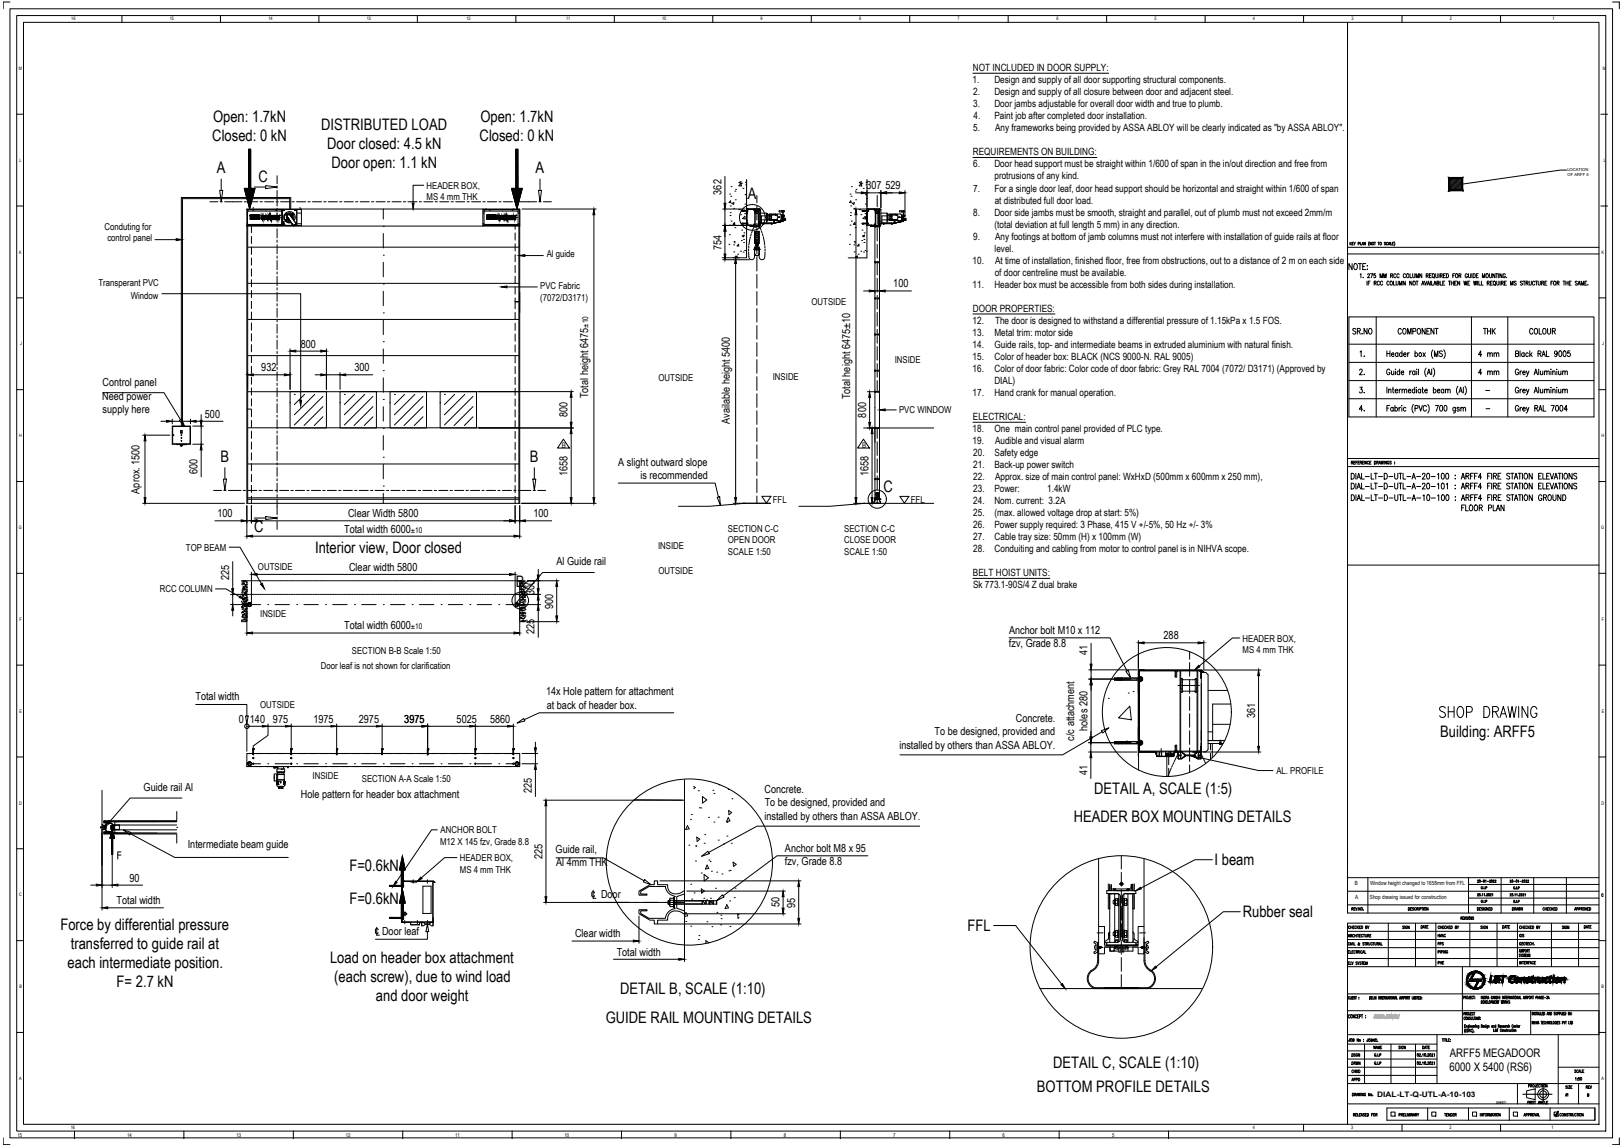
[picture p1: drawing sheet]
<svg xmlns="http://www.w3.org/2000/svg" width="841mm" height="594mm" viewBox="0 0 841 594" stroke-linecap="round" stroke-linejoin="round" font-family="sans-serif">
<defs><g id="words">
<text font-size="9.7" x="745" y="373">SHOP DRAWING</text>
<g font-size="8.2">
<text x="110" y="63">Open: 1.7kN</text>
<text x="249" y="63">Open: 1.7kN</text>
<text x="166" y="67">DISTRIBUTED LOAD</text>
<text x="110" y="73">Closed: 0 kN</text>
<text x="170" y="77">Door closed: 4.5 kN</text>
<text x="249" y="73">Closed: 0 kN</text>
<text x="112" y="90">A</text>
<text x="172" y="87">Door open: 1.1 kN</text>
<text x="278" y="90">A</text>
<text x="134" y="94">C</text>
<text x="388" y="103">A</text>
<text x="114" y="240">B</text>
<text x="275" y="240">B</text>
<text x="458" y="255">C</text>
<text x="132" y="276">C</text>
<text x="163" y="287">Interior view, Door closed</text>
<text x="267" y="304">B</text>
<text x="746" y="382">Building: ARFF5</text>
<text x="567" y="411">DETAIL A, SCALE (1:5)</text>
<text x="556" y="426">HEADER BOX MOUNTING DETAILS</text>
<text x="629" y="449">I beam</text>
<text x="181" y="451">F=0.6kN</text>
<text x="181" y="469">F=0.6kN</text>
<text x="644" y="476">Rubber seal</text>
<text x="31" y="482">Force by differential pressure</text>
<text x="501" y="483">FFL</text>
<text x="37" y="492">transferred to guide rail at</text>
<text x="35" y="502">each intermediate position.</text>
<text x="171" y="499">Load on header box attachment</text>
<text x="173" y="509">(each screw), due to wind load</text>
<text x="60" y="512">F= 2.7 kN</text>
<text x="321" y="516">DETAIL B, SCALE (1:10)</text>
<text x="195" y="519">and door weight</text>
<text x="314" y="530">GUIDE RAIL MOUNTING DETAILS</text>
<text x="546" y="554">DETAIL C, SCALE (1:10)</text>
<text x="537" y="566">BOTTOM PROFILE DETAILS</text>
</g>
<g font-size="6.2">
<text x="700" y="174">SR.NO</text>
<text x="723" y="174">COMPONENT</text>
<text x="767" y="174">THK</text>
<text x="791" y="174">COLOUR</text>
<text x="765" y="186">4 mm</text>
<text x="703" y="195">2.</text>
<text x="765" y="195">4 mm</text>
<text x="708" y="205" transform="rotate(-90 708 205)">3.</text>
<text x="708" y="214" transform="rotate(-90 708 214)">4.</text>
<text x="699" y="261">DIAL-LT-D-UTL-A-10-100 : ARFF4 FIRE STATION GROUND</text>
<text x="756" y="266">FLOOR PLAN</text>
</g>
<g font-size="6.1">
<text x="751" y="548">ARFF5 MEGADOOR</text>
<text x="751" y="555">6000 X 5400 (RS6)</text>
</g>
<g font-size="5.8">
<text x="374" y="101" transform="rotate(-90 374 101)">362</text>
<text x="449" y="98">307</text>
<text x="459" y="98">529</text>
<text x="374" y="130" transform="rotate(-90 374 130)">754</text>
<text x="463" y="149">100</text>
<text x="156" y="180">800</text>
<text x="135" y="192">932</text>
<text x="184" y="192">300</text>
<text x="53" y="200">Control panel</text>
<text x="53" y="207">Need power</text>
<text x="305" y="206" transform="rotate(-90 305 206)">Total height 6475</text>
<text x="441" y="207" transform="rotate(-90 441 207)">Total height 6475±10</text>
<text x="53" y="214">supply here</text>
<text x="106" y="217">500</text>
<text x="294" y="216" transform="rotate(-90 294 216)">800</text>
<text x="378" y="220" transform="rotate(-90 378 220)">Available height 5400</text>
<text x="449" y="216" transform="rotate(-90 449 216)">800</text>
<text x="102" y="246" transform="rotate(-90 102 246)">600</text>
<text x="320" y="241">A slight outward slope</text>
<text x="294" y="247" transform="rotate(-90 294 247)">1658</text>
<text x="332" y="248">is recommended</text>
<text x="450" y="247" transform="rotate(-90 450 247)">1658</text>
<text x="72" y="256" transform="rotate(-90 72 256)">Aprox. 1500</text>
<text x="113" y="268">100</text>
<text x="180" y="268">Clear Width 5800</text>
<text x="276" y="268">100</text>
<text x="178" y="276">Total width 6000</text>
<text x="288" y="293">Al Guide rail</text>
<text x="181" y="296">Clear width 5800</text>
<text x="119" y="301" transform="rotate(-90 119 301)">225</text>
<text x="277" y="309" transform="rotate(-90 277 309)">300</text>
<text x="287" y="316" transform="rotate(-90 287 316)">900</text>
<text x="178" y="326">Total width 6000</text>
<text x="277" y="329" transform="rotate(-90 277 329)">225</text>
<text x="523" y="329">Anchor bolt M10 x 112</text>
<text x="523" y="335">fzv, Grade 8.8</text>
<text x="603" y="331">288</text>
<text x="564" y="340" transform="rotate(-90 564 340)">41</text>
<text x="101" y="363">Total width</text>
<text x="283" y="360">14x Hole pattern for attachment</text>
<text x="283" y="367">at back of header box.</text>
<text x="124" y="375">0</text>
<text x="129" y="375">140</text>
<text x="141" y="375">975</text>
<text x="162" y="375">1975</text>
<text x="186" y="375">2975</text>
<text x="209" y="375">3975</text>
<text x="237" y="375">5025</text>
<text x="254" y="375">5860</text>
<text x="526" y="374">Concrete.</text>
<text x="650" y="372" transform="rotate(-90 650 372)">361</text>
<text x="484" y="381">To be designed, provided and</text>
<text x="557" y="384" transform="rotate(-90 557 384)">c/c attachment</text>
<text x="564" y="379" transform="rotate(-90 564 379)">holes 280</text>
<text x="466" y="388">installed by others than ASSA ABLOY.</text>
<text x="564" y="402" transform="rotate(-90 564 402)">41</text>
<text x="74" y="410">Guide rail Al</text>
<text x="156" y="414">Hole pattern for header box attachment</text>
<text x="276" y="411" transform="rotate(-90 276 411)">225</text>
<text x="396" y="411">Concrete.</text>
<text x="396" y="418">To be designed, provided and</text>
<text x="396" y="425">installed by others than ASSA ABLOY.</text>
<text x="97" y="440">Intermediate beam guide</text>
<text x="288" y="442">Guide rail,</text>
<text x="407" y="441">Anchor bolt M8 x 95</text>
<text x="281" y="445" transform="rotate(-90 281 445)">225</text>
<text x="288" y="449">Al 4mm THK</text>
<text x="407" y="448">fzv, Grade 8.8</text>
<text x="67" y="457">90</text>
<text x="311" y="466">Door</text>
<text x="60" y="469">Total width</text>
<text x="404" y="470" transform="rotate(-90 404 470)">50</text>
<text x="412" y="471" transform="rotate(-90 412 471)">95</text>
<text x="198" y="485">Door leaf</text>
<text x="298" y="486">Clear width</text>
<text x="320" y="495">Total width</text>
</g>
<text font-size="5.7" x="708" y="186" transform="rotate(-90 708 186)">1.</text>
<g font-size="5.2">
<text x="504" y="37">NOT INCLUDED IN DOOR SUPPLY:</text>
<text x="504" y="43">1.</text>
<text x="515" y="43">Design and supply of all door supporting structural components.</text>
<text x="504" y="49">2.</text>
<text x="515" y="49">Design and supply of all closure between door and adjacent steel.</text>
<text x="504" y="56">3.</text>
<text x="515" y="56">Door jambs adjustable for overall door width and true to plumb.</text>
<text x="504" y="62">4.</text>
<text x="515" y="62">Paint job after completed door installation.</text>
<text x="504" y="68">5.</text>
<text x="516" y="68">Any frameworks being provided by ASSA ABLOY will be clearly indicated as &quot;by ASSA ABLOY&quot;.</text>
<text x="504" y="81">REQUIREMENTS ON BUILDING:</text>
<text x="504" y="87">6.</text>
<text x="515" y="87">Door head support must be straight within 1/600 of span in the in/out direction and free from</text>
<text x="515" y="93">protrusions of any kind.</text>
<text x="504" y="99">7.</text>
<text x="515" y="99">For a single door leaf, door head support should be horizontal and straight within 1/600 of span</text>
<text x="515" y="106">at distributed full door load.</text>
<text x="504" y="112">8.</text>
<text x="515" y="112">Door side jambs must be smooth, straight and parallel, out of plumb must not exceed 2mm/m</text>
<text x="515" y="118">(total deviation at full length 5 mm) in any direction.</text>
<text x="504" y="124">9.</text>
<text x="516" y="124">Any footings at bottom of jamb columns must not interfere with installation of guide rails at floor</text>
<text x="515" y="130">level.</text>
<text x="504" y="137">10.</text>
<text x="516" y="137">At time of installation, finished floor, free from obstructions, out to a distance of 2 m on each side</text>
<text x="515" y="143">of door centreline must be available.</text>
<text x="504" y="149">11.</text>
<text x="515" y="149">Header box must be accessible from both sides during installation.</text>
<text x="504" y="162">DOOR PROPERTIES:</text>
<text x="504" y="168">12.</text>
<text x="516" y="168">The door is designed to withstand a differential pressure of 1.15kPa x 1.5 FOS.</text>
<text x="504" y="174">13.</text>
<text x="515" y="174">Metal trim: motor side</text>
<text x="504" y="180">14.</text>
<text x="515" y="180">Guide rails, top- and intermediate beams in extruded aluminium with natural finish.</text>
<text x="504" y="187">15.</text>
<text x="515" y="187">Color of header box: BLACK (NCS 9000-N. RAL 9005)</text>
<text x="504" y="193">16.</text>
<text x="515" y="193">Color of door fabric: Color code of door fabric: Grey RAL 7004 (7072/ D3171) (Approved by</text>
<text x="515" y="199">DIAL)</text>
<text x="504" y="205">17.</text>
<text x="515" y="205">Hand crank for manual operation.</text>
<text x="504" y="218">ELECTRICAL:</text>
<text x="504" y="224">18.</text>
<text x="515" y="224">One main control panel provided of PLC type.</text>
<text x="504" y="230">19.</text>
<text x="516" y="230">Audible and visual alarm</text>
<text x="504" y="237">20.</text>
<text x="515" y="237">Safety edge</text>
<text x="504" y="243">21.</text>
<text x="515" y="243">Back-up power switch</text>
<text x="504" y="249">22.</text>
<text x="516" y="249">Approx. size of main control panel: WxHxD (500mm x 600mm x 250 mm),</text>
<text x="504" y="255">23.</text>
<text x="515" y="255">Power:</text>
<text x="543" y="255">1.4kW</text>
<text x="504" y="261">24.</text>
<text x="515" y="261">Nom. current: 3.2A</text>
<text x="504" y="268">25.</text>
<text x="515" y="268">(max. allowed voltage drop at start: 5%)</text>
<text x="504" y="274">26.</text>
<text x="515" y="274">Power supply required: 3 Phase, 415 V +/-5%, 50 Hz +/- 3%</text>
<text x="504" y="280">27.</text>
<text x="515" y="280">Cable tray size: 50mm (H) x 100mm (W)</text>
<text x="504" y="286">28.</text>
<text x="515" y="286">Conduiting and cabling from motor to control panel is in NIHVA scope.</text>
<text x="504" y="299">BELT HOIST UNITS:</text>
<text x="504" y="305">Sk 773.1-90S/4 Z dual brake</text>
</g>
<g font-size="4.9">
<text x="221" y="98">HEADER BOX,</text>
<text x="221" y="104">MS 4 mm THK</text>
<text x="54" y="119">Conduting for</text>
<text x="56" y="125">control panel</text>
<text x="283" y="133">Al guide</text>
<text x="51" y="148">Transperant PVC</text>
<text x="280" y="150">PVC Fabric</text>
<text x="68" y="155">Window</text>
<text x="280" y="156">(7072/D3171)</text>
<text x="421" y="158">OUTSIDE</text>
<text x="464" y="188">INSIDE</text>
<text x="341" y="197">OUTSIDE</text>
<text x="400" y="197">INSIDE</text>
<text x="466" y="214">PVC WINDOW</text>
<text x="400" y="261">FFL</text>
<text x="472" y="261">FFL</text>
<text x="377" y="276">SECTION C-C</text>
<text x="437" y="276">SECTION C-C</text>
<text x="377" y="282">OPEN DOOR</text>
<text x="437" y="282">CLOSE DOOR</text>
<text x="96" y="285">TOP BEAM</text>
<text x="341" y="284">INSIDE</text>
<text x="377" y="288">SCALE 1:50</text>
<text x="437" y="288">SCALE 1:50</text>
<text x="134" y="296">OUTSIDE</text>
<text x="341" y="298">OUTSIDE</text>
<text x="83" y="307">RCC COLUMN</text>
<text x="135" y="320">INSIDE</text>
<text x="644" y="333">HEADER BOX,</text>
<text x="182" y="339">SECTION B-B Scale 1:50</text>
<text x="644" y="339">MS 4 mm THK</text>
<text x="166" y="347">Door leaf is not shown for clarification</text>
<text x="135" y="367">OUTSIDE</text>
<text x="661" y="401">AL. PROFILE</text>
<text x="162" y="404">INSIDE</text>
<text x="187" y="405">SECTION A-A Scale 1:50</text>
<text x="228" y="438">M12 X 145 fzv, Grade 8.8</text>
<text x="228" y="432">ANCHOR BOLT</text>
<text x="238" y="446">HEADER BOX,</text>
<text x="238" y="452">MS 4 mm THK</text>
</g>
<g font-size="4.4">
<text x="744" y="491">FPS</text>
<text x="744" y="501">PHE</text>
<text x="699" y="549">DSGN</text>
<text x="810" y="569">A1</text>
<text x="821" y="566">REV</text>
</g>
<g font-size="4.1">
<text x="305" y="170" transform="rotate(-90 305 170)">±10</text>
<text x="213" y="276">±10</text>
<text x="213" y="326">±10</text>
</g>
<g font-size="4">
<text x="291" y="232">B</text>
<text x="447" y="232">B</text>
</g>
<text font-size="3.9" x="714" y="568">DIAL-LT-Q-UTL-A-10-103</text>
<g font-size="3">
<text x="702" y="459">B</text>
<text x="710" y="459">Window height changed to 1658mm from FFL</text>
<text x="702" y="466">A</text>
<text x="710" y="466">Shop drawing issued for construction</text>
</g>
<g font-size="2.7">
<text x="9" y="589">15</text>
<text x="66" y="589">14</text>
<text x="122" y="589">13</text>
<text x="179" y="589">12</text>
<text x="236" y="589">11</text>
<text x="293" y="589">10</text>
<text x="349" y="589">9</text>
<text x="406" y="589">8</text>
<text x="463" y="589">7</text>
<text x="520" y="589">6</text>
<text x="576" y="589">5</text>
</g>
<g font-size="2.6">
<text x="144" y="113">TM</text>
<text x="266" y="113">TM</text>
<text x="769" y="204">-</text>
<text x="769" y="213">-</text>
</g>
<g font-size="2.5">
<text x="37" y="11">16</text>
<text x="88" y="11">15</text>
<text x="139" y="11">14</text>
<text x="190" y="11">13</text>
<text x="242" y="11">12</text>
<text x="293" y="11">11</text>
<text x="343" y="11">10</text>
<text x="394" y="11">9</text>
<text x="445" y="11">8</text>
<text x="496" y="11">7</text>
<text x="547" y="11">6</text>
<text x="598" y="11">5</text>
<text x="649" y="11">4</text>
<text x="700" y="11">3</text>
<text x="751" y="11">2</text>
<text x="805" y="11">1</text>
<text x="10" y="36">M</text>
<text x="831" y="36">M</text>
<text x="10" y="84">L</text>
<text x="831" y="84">L</text>
<text x="10" y="131">K</text>
<text x="830" y="131">K</text>
<text x="10" y="179">J</text>
<text x="830" y="179">J</text>
<text x="10" y="227">H</text>
<text x="830" y="227">H</text>
<text x="10" y="274">G</text>
<text x="830" y="274">G</text>
<text x="10" y="322">F</text>
<text x="830" y="322">F</text>
<text x="10" y="370">E</text>
<text x="830" y="370">E</text>
<text x="10" y="417">D</text>
<text x="830" y="417">D</text>
<text x="10" y="465">C</text>
<text x="10" y="512">B</text>
<text x="830" y="512">B</text>
<text x="10" y="560">A</text>
<text x="830" y="560">A</text>
<text x="37" y="585">16</text>
<text x="649" y="585">4</text>
<text x="700" y="585">3</text>
<text x="751" y="585">2</text>
<text x="804" y="585">1</text>
</g>
<g font-size="2.1">
<text x="812" y="89">LOCATION</text>
<text x="812" y="91">OF ARFF 5</text>
</g>
<text font-size="1.9" x="775" y="572">SHEET:</text>
</g></defs>
<!-- layer: megadoor-AM_0 -->
<g fill="none" stroke="#000" stroke-width=".52">
<path d="M220 96h-6v9M376 91v14M443 100h3M449 99v8M449 100h7M456 99v9M459 100h7M469 99v13M128 108h141v153h-141zM128 109h28M128 116h.1M128 110h.1"/>
<path d="M128 117h24M128 109v7M128 109h.1M128 109h18M146 109h.1M146 109v7h-18M146 116h.1M146 109v8M147 116h.1M147 115h.1M147 109h.1M147 112v1"/>
<path d="M147 111v3M147 114h2M147 111h2M147 114l2 1h2M147 111a2.9 2.9 0 0 1 5-1 2.9 2.9 0 0 1 0 4M148 114l1 1h2M148 111a2.3 2.3 0 0 1 3 0 2.3 2.3 0 0 1 1 3M148 114v1zM148 114v1M148 111h.1M149 111a1.9 1.9 0 0 1 2 0 1.9 1.9 0 0 1 1 3M149 114h1"/>
<path d="M149 112l1-1 3 5-1 1zM149 112v1l1 1M150 109v-6h-55v118M150 111l1 1v1M151 109v-7h-57v119M151 115h.1M151 116l1 1M151 116h.1M152 116v1M152 117h-24M152 116h-1M152 117h.1"/>
<path d="M152 113a1.7 1.7 0 0 0-1-2 1.7 1.7 0 0 0-3 1 1.7 1.7 0 0 0 2 2M152 111h.1M152 117h4M152 113v1M153 117h.1M153 116v1M153 115h.1M153 109h.1M153 115v1M153 116h.1M154 109v8M154 116h2"/>
<path d="M154 110h2M156 108v9M250 117h19M250 109h19M250 108v9M250 116h1M250 110h1M251 116h.1M251 109h17M251 109v7M251 116h17M268 116h1"/>
<path d="M268 109v7M269 116h-1M375 117h12M375 108h11M376 108v9M376 120v12M385 109h.1M385 116h.1M387 108v9v-9M387 108h.1M391 118v-1h2v1M391 117h.1"/>
<path d="M391 120v1h2v-1M391 117v1M391 118h.1M391 117v1h2v-1M391 117h1M392 117l-1 1M392 117h.1M392 117h1M393 117h.1M393 118h.1M393 117v1M447 109h.1"/>
<path d="M447 116h.1M447 109h1M447 116h1M449 108h1zM449 110v-2v2M449 110v1zM449 114v-3v3M449 114v2zM449 116v1zM453 117h.1M453 117v94M453 117h1"/>
<path d="M454 117v1M454 117h.1M454 118l-1-1h3l-1 1M454 117l-1 1h3l-1-1M454 117h1M455 117v1M455 117h.1M455 117h1M456 117h.1M456 117h-1M456 117v94M128 128h141"/>
<path d="M375 135h13M391 121v-1h2v1M391 121v1h2v-1M391 122v-1h2v1M391 122h2M391 123h2M391 124h2M391 125h2M391 126h2M391 128v1h2l-2 1zM392 129h.1M393 128v2z"/>
<path d="M453 136h3M128 147h141M447 151h3M453 154v1h3v-1M453 155v-1h3v1M453 151h3M459 151h13M128 166h141M453 173v1h3v-1M453 174v-1h3v1M128 184h141M453 192v1h3v-1"/>
<path d="M453 193v-1h3v1M83 218h3M89 217v3M89 218h10M99 217v3M102 218h14M104 215v3M128 203h141M150 203h19v19h-19zM176 203h19v19h-19zM202 203h19v19h-19zM228 203h19v19h-19z"/>
<path d="M449 203h4M451 206v13M453 203h3M459 212h5M100 221h5M100 230h5M104 221v9M104 233v14M128 222h141M449 222h4M451 222h2M452 225v33"/>
<path d="M453 222h3M128 259h141M128 258h141M128 241h141M453 260v1M453 259v1zM453 258v-36h3v36M453 248v1h3v-1M453 249v-1h3v1M453 258l1 1h1l1-1v1h-3zM454 259h.1M456 259v1"/>
<path d="M456 260v1h-7M111 270h14M128 262v9M128 270h2M128 261v-144h141v144M130 262v9M133 270h131M267 262v9M267 270h2M269 262v9M272 270h14M453 260v1h3v-1"/>
<path d="M119 284h5l11 19M121 291v14M279 295v3M119 308h8M121 308v5M121 316v3M126 313h.1M126 314h1M126 313h1M127 313h.1M127 313h-8M128 313l1-1 1 1h-1l-1 1h2l-1 1-1-1z"/>
<path d="M267 313l1-1 1 1v1l-1 1-1-1h1l1-1zM268 308h12M270 313h.1M270 314h1M270 313h10M271 313h.1M273 301h17M279 301v13M279 316v14M288 304v15M273 322h17M578 351h1"/>
<path d="M578 353h1M578 352h.1M578 352h1M579 352h.1M580 351h1M580 353h1M581 352h-1M581 352h.1M590 359h.1M590 353v6M590 347v36M590 353h.1"/>
<path d="M590 347h3h-3M590 347h.1M590 377v6M590 377h.1M128 391h141v6h-141zM128 396h1zM131 388v1M131 389h.1M131 388h.1M142 398h.1M142 397v1M142 398h1"/>
<path d="M142 397h.1M142 397h1v1M143 398h.1M143 398v-1v1M144 399h3M144 399l-1 1M144 397v2M146 399h.1M147 397v2M147 399h1M147 399v1M149 397l-7 1"/>
<path d="M149 398h.1M149 397v1M151 389h.1M151 388h.1M151 388v1M174 389h.1M174 389h1M175 389h.1M175 388h.1M175 388l-1 1M175 388v1M198 388v1"/>
<path d="M198 389h.1M198 388h.1M221 388v1M222 389h.1M222 388h.1M222 388v1M246 389h.1M246 388h.1M246 388v1M266 388v1M266 389h.1M266 388h.1"/>
<path d="M270 391h9M270 396h9M277 385v3M277 391v5M277 399v14M578 384h1M578 386h1M578 385h.1M578 385h1M579 385h.1M580 384h1M580 386h1"/>
<path d="M581 385h-1M590 383v6zM590 383h.1M590 390v9M611 393v-3h1l2 1h5l2-1h1v3M611 390v3h1l2-1h5l2 1h1v-3M611 392v1h1M612 391v1M612 390v2M612 392v1M612 390h-1v1M612 390l2 1v1l-2 1"/>
<path d="M612 390h.1M612 390v1M612 390l2 1M612 393h.1M614 391h.1M614 392l-2 1M614 391h5M614 392h.1M614 392h5M619 392h.1M619 391h.1M619 392l2 1"/>
<path d="M619 391v1l2 1M621 390l-2 1M621 393h.1M621 390h1v1l-1 1h1v1h-1M621 390v1M621 390h.1M621 392v1M621 390v2M142 401h1v4h-1zM142 402v2M143 404h4M143 402h1v2"/>
<path d="M143 400h4M144 405v2M144 406h.1M144 405v1v-1M144 405h.1M144 405v2zM144 406v1zM144 405v1M144 402h3M144 402h.1M144 406v1M144 401l3 1"/>
<path d="M144 401v1M144 400v1M144 401h3M144 405v1zM144 408h1M144 408l1 1M145 408h.1M145 400v1M145 408h-1M145 409h.1M145 408v1M145 405v1z"/>
<path d="M145 405h.1M146 400v1M146 408v1h-1M146 408h1l-1 1M147 408h-1M147 406v1zM147 400v1M147 405v1zM147 407h.1M147 406h.1M147 405h.1M147 402v5h-3v-3h3"/>
<path d="M147 405v1M147 405v2M282 415h72M283 418v47M329 415h26M53 427l1 1 1-1 2-1 2 2h-1h1l-2-1h-2l-1 1v2l1 1h2l2-1h-1h1l-2 2-2-1v-1h-2h1v-2zM54 431h1zM54 426l1 1zM54 431v1M54 426h.1M54 428l1 2zM55 426h.1"/>
<path d="M55 431v1M55 432h.1M92 432h-38h38M92 425h-38v1h38M202 459h.1M202 459h1M202 460h1M203 459h-1M203 459h1M203 460h1M204 459h-1M208 460v3v-3"/>
<path d="M208 457v3M208 460h.1M208 457h2zM208 457h.1M213 457h3zM569 445v35M593 445v35M202 476h.1M202 476h1M203 476h-1M203 476h1M204 476h-1"/>
<path d="M208 463h.1M208 472v3v-3M208 475h.1M208 475v3zM208 463v9M208 472h.1M219 480v-2a3 3 0 0 0 5 0v2M219 478v2a3 3 0 0 1 5 0v-2M282 468h72M331 462l6-3h2v-2h2v2h5a5 5 0 0 0 3 4 5 5 0 0 0 5-1h1v1l-4 2v6l4 1v2a5 5 0 0 0-9 1v2h-5v2h-2v-2h-2l-6-3v-2h4h-3v2l4 2h9a6 6 0 0 1 4-5v-6a6 6 0 0 1-4-5h-9l-4 2v1h3v1h-4zM364 469h2M364 467h2"/>
<path d="M364 468h.1M364 467v1M364 467h.1M364 467h1M364 467l1 1M365 468h.1M366 467l-1 1M368 469h2M368 467h2M368 468h.1M368 467v1M368 467h.1"/>
<path d="M368 467l1 1M369 468h.1M370 467l-1 1M569 498a5 5 0 0 1-4 5M569 480h3v10h18v-10h3v14h-3v-3h-18v3h-3zM569 498a6 6 0 0 1-3 6M575 491h2v2h-2zM593 498a6 6 0 0 0 3 6M593 498a5 5 0 0 0 4 5M565 503a5 5 0 0 0 2 9h28M566 503a5 5 0 0 0 1 9h28a5 5 0 0 0 1-9M597 503a5 5 0 0 1-2 9"/>
<circle cx="131" cy="109" r=".1"/>
<circle cx="143" cy="109" r=".1"/>
<circle cx="147" cy="116" r=".1"/>
<circle cx="147" cy="115" r=".1"/>
<circle cx="254" cy="109" r=".1"/>
<circle cx="266" cy="109" r=".1"/>
<circle cx="131" cy="393" r=".3"/>
<circle cx="131" cy="396" r=".3"/>
<circle cx="151" cy="393" r=".3"/>
<circle cx="151" cy="396" r=".3"/>
<circle cx="246" cy="393" r=".3"/>
<circle cx="246" cy="396" r=".3"/>
<circle cx="266" cy="396" r=".3"/>
<circle cx="266" cy="393" r=".3"/>
</g>
<!-- layer: megadoor-AM_3 -->
<g fill="none" stroke="#000" stroke-width=".52">
<path d="M130 117v4M269 117h-2v2M392 101v4M392 107v7M392 116v7M455 101v6M455 109v7M455 118v7M130 123v3M130 128v4M130 134v3M130 139v4"/>
<path d="M267 121v3M267 126v4M267 132v4M267 138v3M392 125v7M392 133v7M455 127v7M455 135v8M130 145v4M130 151v3M130 156v4M267 143v4"/>
<path d="M267 149v4M267 154v6M269 156h-2h2M392 142v7M392 151v7M392 160v7M455 144v7M455 153v7M130 162v4M130 167v4M130 173v4M130 179v3"/>
<path d="M267 162v4M267 168v3M267 173v4M267 179v3M392 169v7M392 178v7M455 162v7M455 171v7M455 180v7M130 184v4M130 190v4M130 195v4"/>
<path d="M267 184v4M267 190v4M267 196v3M392 186v7M392 195v7M455 188v8M455 197v6M128 212h2M130 201v4M130 207v3M130 212v4M130 218v4"/>
<path d="M267 201v4M267 207v4M267 212v4M267 218v4M392 204v7M392 213v7M130 224v3M130 229v4M130 235v3M267 224v3M267 229v4M267 235v4"/>
<path d="M392 222v7M392 231v7M392 239v8M455 222v5M455 229v7M455 238v7M130 240v4M130 246v4M130 252v3M130 257v4M267 240v4M267 246v4"/>
<path d="M267 252v3M267 257v4M392 248v7M392 257v4M455 247v7M455 256v5M616 338v4M616 343v8M616 352v7M616 361v7M616 370v7M616 379v7"/>
<path d="M128 395h1v2h-1v-1zM128 397h2M128 391h2M128 396h.1M128 396h1zM129 395l1 1-1-1h-1M129 395l-1 1 2 1h-1l-1-1M132 397h4M132 391h4M138 397h4M138 391h4M143 397h4"/>
<path d="M143 391h4M149 397h4M149 391h4M155 397h3M155 391h3M160 397h4M160 391h4M166 397h4M166 391h4M171 397h4M171 391h4M177 397h4"/>
<path d="M177 391h4M183 397h3M183 391h3M188 397h4M188 391h4M194 397h4M194 391h4M200 397h3M200 391h3M205 397h4M205 391h4M211 397h4"/>
<path d="M211 391h4M216 397h4M216 391h4M222 397h4M222 391h4M228 397h3M228 391h3M233 397h4M233 391h4M239 397h4M239 391h4M244 397h4"/>
<path d="M244 391h4M250 397h4M250 391h4M256 397h3M256 391h3M261 397h4M261 391h4M267 397h2M267 391h2M267 395h1h1v1v1h-1l-1-1 1 1 1-1-1-1zM269 396h.1M616 388v7"/>
<path d="M616 397v3M214 457h.1M581 444v6M581 452v7M581 461v7M581 470v7M581 479v7M581 488v7M581 496v7M581 505v7"/>
</g>
<!-- layer: megadoor-AM_7 -->
<g fill="none" stroke="#000" stroke-width=".52">
<path d="M131 109h.1M131 107v1M143 109h.1M147 115h.1M147 116h.1M147 115v1M147 117h.1M147 109h.1M147 116v1M152 116h-1M153 117h.1M153 109h.1"/>
<path d="M153 116v1M155 107v2M199 117h.1M199 108v6M252 108v1M254 109h.1M266 109h-1M266 108v1M266 117h.1M199 132h.1M199 121v8M199 136v7"/>
<path d="M391 129h.1M393 129h.1M199 147h.1M199 151v7M199 177h.1M199 162h.1M199 166v7M199 192h.1M199 181v7M199 196v7M199 207h.1M199 211v7"/>
<path d="M199 237h.1M199 222h.1M199 226v7M199 252h.1M199 241v7M199 256v5M453 259h1M453 258h1M455 259h1M455 258h1M128 313h7M128 308h.1"/>
<path d="M128 301h.1M129 308h.1M129 301h.1M129 308h1M129 301h1M130 308h1M130 301h1M131 308h1M131 301h1M132 308h1M132 301h1M133 308h1"/>
<path d="M133 301h1M134 308h.1M134 301h.1M135 308h.1M135 301h.1M136 308h.1M136 301h.1M136 308h1M136 301h1M137 308h1M137 301h1M138 308h1"/>
<path d="M138 301h1M139 313h.1M139 308h1M139 301h1M140 308h1M140 301h1M141 308h.1M141 301h.1M142 308h.1M142 301h.1M143 313h7M143 308h.1"/>
<path d="M143 301h.1M144 308h.1M144 301h.1M144 308h1M144 301h1M145 308h1M145 301h1M146 308h1M146 301h1M147 308h1M147 301h1M148 308h1"/>
<path d="M148 301h1M149 308h.1M149 301h.1M150 308h.1M150 301h.1M151 308h.1M151 301h.1M151 308h1M151 301h1M152 308h1M152 301h1M153 308h1"/>
<path d="M153 301h1M154 313h.1M154 308h1M154 301h1M155 308h1M155 301h1M156 308h.1M156 301h.1M157 308h.1M157 301h.1M157 313h8M158 308h.1"/>
<path d="M158 301h.1M159 308h.1M159 301h.1M159 308h1M159 301h1M160 308h1M160 301h1M161 308h1M161 301h1M162 308h1M162 301h1M163 308h1"/>
<path d="M163 301h1M164 308h.1M164 301h.1M165 308h.1M165 301h.1M166 308h.1M166 301h.1M167 308h.1M167 301h.1M167 308h1M167 301h1M168 308h1"/>
<path d="M168 301h1M169 313h.1M169 308h1M169 301h1M170 308h1M170 301h1M171 308h1M171 301h1M172 308h.1M172 301h.1M172 313h8M173 308h.1"/>
<path d="M173 301h.1M174 308h.1M174 301h.1M174 308h1M174 301h1M175 308h1M175 301h1M176 308h1M176 301h1M177 308h1M177 301h1M178 308h1"/>
<path d="M178 301h1M179 308h.1M179 301h.1M180 308h.1M180 301h.1M181 308h.1M181 301h.1M182 308h.1M182 301h.1M182 308h1M182 301h1M183 308h1"/>
<path d="M183 301h1M184 313h.1M184 308h1M184 301h1M185 308h1M185 301h1M186 308h1M186 301h1M187 308h.1M187 301h.1M187 313h8M188 308h.1"/>
<path d="M188 301h.1M189 308h.1M189 301h.1M189 308h1M189 301h1M190 308h1M190 301h1M191 308h1M191 301h1M192 308h1M192 301h1M193 308h1"/>
<path d="M193 301h1M194 308h1M194 301h1M195 308h.1M195 301h.1M196 308h.1M196 301h.1M197 308h.1M197 301h.1M197 308h1M197 301h1M198 308h1"/>
<path d="M198 301h1M199 313h.1M199 308h1M199 301h1M200 308h1M200 301h1M201 308h1M201 301h1M202 308h.1M202 301h.1M202 313h8M203 308h.1"/>
<path d="M203 301h.1M204 308h.1M204 301h.1M204 308h1M204 301h1M205 308h1M205 301h1M206 308h1M206 301h1M207 308h1M207 301h1M208 308h1"/>
<path d="M208 301h1M209 308h.1M209 301h.1M210 308h.1M210 301h.1M211 308h.1M211 301h.1M212 308h.1M212 301h.1M212 308h1M212 301h1M213 308h1"/>
<path d="M213 301h1M214 313h.1M214 308h1M214 301h1M215 308h1M215 301h1M216 308h1M216 301h1M217 308h.1M217 301h.1M217 313h8M218 308h.1"/>
<path d="M218 301h.1M219 308h.1M219 301h.1M220 308h.1M220 301h.1M220 308h1M220 301h1M221 308h1M221 301h1M222 308h1M222 301h1M223 308h1"/>
<path d="M223 301h1M224 308h1M224 301h1M225 308h.1M225 301h.1M226 308h.1M226 301h.1M227 308h.1M227 301h.1M227 308h1M227 301h1M228 308h1"/>
<path d="M228 301h1M229 313h.1M229 308h1M229 301h1M230 308h1M230 301h1M231 308h1M231 301h1M232 308h.1M232 301h.1M232 313h8M233 308h.1"/>
<path d="M233 301h.1M234 308h.1M234 301h.1M235 308h.1M235 301h.1M235 308h1M235 301h1M236 308h1M236 301h1M237 308h1M237 301h1M238 308h1"/>
<path d="M238 301h1M239 308h1M239 301h1M240 308h.1M240 301h.1M241 308h.1M241 301h.1M242 308h.1M242 301h.1M243 308h.1M243 301h.1M243 308h1"/>
<path d="M243 301h1M243 313h.1M244 308h1M244 301h1M245 308h1M245 301h1M246 308h1M246 301h1M247 308h1M247 301h1M247 313h8M248 308h.1"/>
<path d="M248 301h.1M249 308h.1M249 301h.1M250 308h.1M250 301h.1M250 308h1M250 301h1M251 308h1M251 301h1M252 308h1M252 301h1M253 308h1"/>
<path d="M253 301h1M254 308h1M254 301h1M255 308h.1M255 301h.1M256 308h.1M256 301h.1M257 308h.1M257 301h.1M257 308h1M257 301h1M258 308h1"/>
<path d="M258 301h1M258 313h.1M259 308h1M259 301h1M260 308h1M260 301h1M261 308h1M261 301h1M262 308h1M262 301h1M262 313h7M263 308h.1"/>
<path d="M263 301h.1M264 308h.1M264 301h.1M265 308h.1M265 301h.1M265 308h1M265 301h1M266 308h1M266 301h1M267 308h1M267 301h1M268 308h1"/>
<path d="M268 301h1M269 308h.1M269 301h.1M128 396h7M131 393h.1M131 396h.1M131 396h1M131 393h1M139 396h.1M143 396h7M150 393h1M150 396h1"/>
<path d="M151 396h.1M151 393h.1M154 396h.1M157 396h8M169 396h.1M172 396h8M184 396h.1M187 396h8M199 396h.1M202 396h8M214 396h.1M217 396h8"/>
<path d="M229 396h.1M232 396h8M243 396h.1M246 393h.1M246 396h.1M246 396h1M246 393h1M247 396h8M258 396h.1M262 396h7M266 393h.1M266 396h.1"/>
<path d="M55 426v1M55 431v1M92 429h.1M92 421v4M92 433v4M214 457h.1M320 468h6M330 468h.1M333 468h8M345 468h.1M348 468h7M569 491h3"/>
<path d="M569 484h3M591 491h3M591 484h3"/>
</g>
<!-- layer: megadoor-AM_6 -->
<g fill="none" stroke="#000" stroke-width=".52">
<path d="M504 38h71M504 82h64M136 113v1M136 112h.1M136 114h1M137 114v-2v2M138 112h1v2l-1-1zM138 112l1 1zM139 113h.1M139 112h1M140 112h1v2h-1zM141 112v1z"/>
<path d="M142 112v2l-1-1zM142 112v1zM258 113v1M258 112h1M259 114h.1M259 113v1M259 114v-2v2M261 112v2v-1zM261 113h.1M262 112h.1M263 112h1v2h-1zM263 112v1z"/>
<path d="M264 112h1v2l-1-1zM264 113h.1M264 112v1M264 112h.1M504 163h43M504 219h28M504 300h40"/>
</g>
<!-- layer: megadoor-AM_0 -->
<g fill="#000">
<circle cx="251" cy="109" r=".3"/>
<circle cx="268" cy="116" r=".3"/>
<circle cx="268" cy="109" r=".3"/>
<circle cx="385" cy="109" r=".3"/>
<circle cx="385" cy="116" r=".3"/>
<circle cx="387" cy="110" r=".3"/>
<circle cx="387" cy="116" r=".3"/>
<circle cx="387" cy="111" r=".3"/>
<circle cx="387" cy="114" r=".3"/>
<circle cx="391" cy="117" r=".3"/>
<circle cx="391" cy="118" r=".3"/>
<circle cx="392" cy="117" r=".3"/>
<circle cx="393" cy="117" r=".3"/>
<circle cx="393" cy="118" r=".3"/>
<circle cx="447" cy="109" r=".3"/>
<circle cx="447" cy="116" r=".3"/>
<circle cx="448" cy="109" r=".3"/>
<circle cx="448" cy="116" r=".3"/>
<circle cx="449" cy="110" r=".3"/>
<circle cx="449" cy="111" r=".3"/>
<circle cx="449" cy="114" r=".3"/>
<circle cx="449" cy="116" r=".3"/>
<circle cx="453" cy="118" r=".3"/>
<circle cx="453" cy="117" r=".3"/>
<circle cx="454" cy="118" r=".3"/>
<circle cx="454" cy="117" r=".3"/>
<circle cx="455" cy="117" r=".3"/>
<circle cx="455" cy="118" r=".3"/>
<circle cx="456" cy="118" r=".3"/>
<circle cx="456" cy="117" r=".3"/>
<circle cx="127" cy="313" r=".3"/>
<circle cx="128" cy="313" r=".3"/>
<circle cx="128" cy="314" r=".3"/>
<circle cx="269" cy="313" r=".3"/>
<circle cx="269" cy="314" r=".3"/>
<circle cx="270" cy="313" r=".3"/>
<circle cx="271" cy="313" r=".3"/>
<circle cx="578" cy="352" r=".3"/>
<circle cx="579" cy="352" r=".3"/>
<circle cx="580" cy="352" r=".3"/>
<circle cx="581" cy="352" r=".3"/>
<circle cx="590" cy="359" r=".3"/>
<circle cx="590" cy="353" r=".3"/>
<circle cx="590" cy="377" r=".3"/>
<circle cx="131" cy="388" r=".3"/>
<circle cx="131" cy="389" r=".3"/>
<circle cx="142" cy="398" r=".3"/>
<circle cx="143" cy="398" r=".3"/>
<circle cx="146" cy="399" r=".3"/>
<circle cx="151" cy="388" r=".3"/>
<circle cx="151" cy="389" r=".3"/>
<circle cx="174" cy="388" r=".3"/>
<circle cx="175" cy="389" r=".3"/>
<circle cx="198" cy="388" r=".3"/>
<circle cx="198" cy="389" r=".3"/>
<circle cx="222" cy="388" r=".3"/>
<circle cx="222" cy="389" r=".3"/>
<circle cx="246" cy="388" r=".3"/>
<circle cx="246" cy="389" r=".3"/>
<circle cx="266" cy="388" r=".3"/>
<circle cx="266" cy="389" r=".3"/>
<circle cx="578" cy="385" r=".3"/>
<circle cx="579" cy="385" r=".3"/>
<circle cx="580" cy="385" r=".3"/>
<circle cx="581" cy="385" r=".3"/>
<circle cx="590" cy="383" r=".3"/>
<circle cx="614" cy="392" r=".3"/>
<circle cx="621" cy="392" r=".3"/>
<circle cx="144" cy="406" r=".3"/>
<circle cx="144" cy="405" r=".3"/>
<circle cx="144" cy="401" r=".3"/>
<circle cx="144" cy="407" r=".3"/>
<circle cx="144" cy="408" r=".3"/>
<circle cx="145" cy="408" r=".3"/>
<circle cx="146" cy="408" r=".3"/>
<circle cx="146" cy="409" r=".3"/>
<circle cx="147" cy="408" r=".3"/>
<circle cx="147" cy="406" r=".3"/>
<circle cx="147" cy="405" r=".3"/>
<circle cx="147" cy="407" r=".3"/>
<circle cx="54" cy="431" r=".3"/>
<circle cx="54" cy="426" r=".3"/>
<circle cx="54" cy="430" r=".3"/>
<circle cx="54" cy="428" r=".3"/>
<circle cx="202" cy="459" r=".3"/>
<circle cx="203" cy="459" r=".3"/>
<circle cx="204" cy="459" r=".3"/>
<circle cx="208" cy="460" r=".3"/>
<circle cx="208" cy="457" r=".3"/>
<circle cx="202" cy="476" r=".3"/>
<circle cx="203" cy="476" r=".3"/>
<circle cx="204" cy="476" r=".3"/>
<circle cx="208" cy="463" r=".3"/>
<circle cx="208" cy="472" r=".3"/>
<circle cx="208" cy="475" r=".3"/>
<circle cx="349" cy="471" r=".3"/>
<circle cx="349" cy="465" r=".3"/>
<circle cx="368" cy="467" r=".3"/>
</g>
<!-- layer: megadoor-AM_2 -->
<g fill="none" stroke="#000" stroke-width=".52">
<path d="M128 109h.1M390 106h.1M125 318h.1M125 315h.1M125 314h.1M125 303h.1M125 312h.1M125 307h.1M125 308h.1M125 317h.1M125 320h.1M125 306h.1"/>
<path d="M125 302h.1M125 313h.1M125 316h.1M126 306h.1M126 309h.1M126 320h.1M126 302h.1M126 305h.1M126 319h.1M126 318h.1M126 311h.1M126 314h.1"/>
<path d="M126 317h.1M126 304h.1M126 310h.1M126 315h.1M126 303h.1M126 314v1M126 316h.1M126 313h.1M126 301h.1M126 312h.1M126 308h.1M126 307h.1"/>
<path d="M127 316h.1M127 318h.1M127 304h.1M127 317h.1M127 308h.1M127 310h.1M127 314h.1M127 307h.1M127 306h.1M127 303h.1M127 319h.1M127 305h.1"/>
<path d="M127 311h.1M127 312h.1M127 301h.1M127 309h.1M127 302h.1M127 320h.1M127 313h.1M127 315h.1M128 309h.1M128 304h.1M128 317h.1M128 316h.1"/>
<path d="M128 315h.1M128 302h.1M128 320h.1M128 313h.1M128 319h.1M128 307h.1M128 306h.1M128 318h.1M128 303h.1M128 310h.1M128 314h.1M128 311h.1"/>
<path d="M269 314h.1M269 313h.1M269 312h.1M269 309h.1M269 318h.1M269 305h.1M269 317h.1M269 302h.1M269 303h.1M269 316h.1M269 304h.1M270 303h.1"/>
<path d="M270 302h.1M270 307h.1M270 314h.1M270 320h.1M270 312h.1M270 318h.1M270 319h.1M270 316h.1M270 311h.1M270 315h.1M270 305h.1M270 308h.1"/>
<path d="M270 305v1M270 301h.1M270 309h.1M270 306h.1M270 317h.1M270 304h.1M270 310h.1M271 316h.1M271 317h.1M271 314h.1M271 318h.1M271 309h.1"/>
<path d="M271 302h.1M271 315h.1M271 311h.1M271 310h.1M271 319h.1M271 312h.1M271 304h.1M271 305h.1M271 306h.1M271 308h.1M271 307h.1M271 313h.1"/>
<path d="M271 303h.1M271 301v1M271 301h.1M271 304h1M272 315h.1M272 305h.1M272 317h.1M272 311h.1M272 304h.1M272 309h.1M272 302h.1M272 310h.1"/>
<path d="M272 314h.1M272 307h.1M272 312h.1M272 318h.1M272 319h.1M272 316h.1M125 322h.1M125 321h.1M126 321h.1M127 321h.1M127 322h.1M270 321h.1"/>
<path d="M270 322h.1M271 320h.1M271 322h.1M271 321h.1M272 320h.1M272 322h.1M359 408h1l-1 1M362 410h.1M362 419h.1M363 419h.1M364 413l2 2-2 1zM369 410h.1"/>
<path d="M370 411h.1M372 407h.1M377 409h.1M379 414h.1M356 428l1 2h-2zM357 438h.1M358 425h.1M358 422h.1M361 438h.1M361 439h.1M361 434l2 1-2 1zM365 437h.1"/>
<path d="M365 433h.1M367 424h.1M370 426h.1M372 424h.1M372 436h.1M375 438h.1M377 426h.1M377 433h.1M377 424l1 2h-2zM378 420l1 1-1 1zM379 437h.1M358 458h.1"/>
<path d="M360 446h.1M363 453h.1M365 453l2 2-2 2zM366 448l1 2h-1zM367 446h.1M368 447h.1M369 452h.1M371 452h.1M374 453h.1M378 451h.1M380 447l1 1-1 1zM355 478h.1"/>
<path d="M355 473v2M356 473v2h-1M358 466h.1M360 463h.1M363 461l2 1-1 1zM365 466h.1M366 466h.1M366 478h.1M368 466h.1M371 460h.1M372 473h.1M373 479h.1"/>
<path d="M374 474h.1M374 476h.1M377 469v2h-1zM378 467h.1M380 465h.1M381 460h.1M383 474h-1v2h1M358 480h.1M362 487h.1M362 485h.1M367 489l-1-1v1M367 489h.1"/>
<path d="M369 480h.1M378 480h.1"/>
<circle cx="390" cy="113" r="7"/>
<circle cx="270" cy="311" r="4"/>
<circle cx="605" cy="369" r="33"/>
<circle cx="357" cy="447" r="43"/>
</g>
<!-- layer: megadoor-AM_8 -->
<g fill="none" stroke="#000" stroke-width=".52">
<path d="M379 97h.1M381 99h.1M381 98h.1M383 95l1-1v1zM384 95v1h-1zM384 95h.1M385 98h.1M386 96h.1M387 94l-1 1h1M441 97h.1M443 99h.1M444 98h.1"/>
<path d="M445 95l1-1v1zM446 95l1 1h-2zM447 95h.1M447 98h.1M449 96h.1M449 94v1M149 112v2M149 113l1 1M149 112l1 1M149 113h.1M150 114h.1M150 111h.1"/>
<path d="M150 112h1M150 112l1 1M151 112h-1M151 112v1M151 112h.1M151 113h.1M378 117h.1M378 101h.1M378 112h.1M378 110h.1M378 107h.1M379 104v1h-1z"/>
<path d="M379 102h.1M379 115h.1M379 105h1v1zM380 108h.1M380 116h.1M381 115v1h-1zM381 118h.1M381 104h.1M383 109h.1M384 111h.1M384 119h.1M386 116h.1"/>
<path d="M386 111h.1M386 112v2l-1-1zM386 106h.1M386 101h.1M387 103h.1M440 117h.1M441 101h.1M441 112h.1M441 110h.1M441 107h.1M441 104v1h-1zM441 102h.1"/>
<path d="M441 115h.1M442 105h1l-1 1zM443 108h.1M443 116h.1M443 115v1h-1zM443 118h.1M443 104h.1M445 109h.1M446 109h.1M446 111h.1M447 119h.1M447 113l1-1 1 2z"/>
<path d="M448 116h.1M448 111h.1M448 106h.1M448 101h.1M449 101h.1M449 111h.1M449 103h.1M378 127h.1M378 122h.1M380 127h.1M380 131h.1M380 125h.1"/>
<path d="M380 126h.1M382 134l-1-1h1v1M382 132h.1M383 127v1l-1-1zM384 130h.1M384 125h.1M385 122h1l-1 1zM385 131h.1M385 126h.1M385 124h.1M385 121h.1M386 130h.1"/>
<path d="M387 130h.1M440 127h.1M440 122h.1M442 127h.1M443 131h.1M443 125h.1M443 126h.1M443 133h1v1zM445 132h.1M445 127v1l-1-1zM446 130h.1M447 125h.1"/>
<path d="M447 122h1v1zM447 131h.1M448 126h.1M448 124h.1M448 121h.1M448 130h.1M449 130h.1M585 359h.1M587 358h.1M574 362h.1M585 366l1 7-6-1zM584 384h.1"/>
</g>
<!-- layer: megadoor-AM_6 -->
<g fill="#000" stroke="#000" stroke-width=".52">
<path d="M139 112v2zM139 113v1zM139 112v1zM140 113h-1zM140 113v1zM140 112v1zM140 112l-1 2zM140 112v2zM141 114v-1zM141 112h1zM143 113v1zM258 112h1z"/>
<path d="M261 113v1zM262 112v2zM262 113v1zM262 112v1zM262 113l1 1zM262 112l1 2zM263 112h1z"/>
<path d="M130 113l5 1zM130 113l5 1z"/>
<path d="M130 111v2zM130 111v2z"/>
<path d="M130 111h4zM130 112l4-1z"/>
<path d="M130 113h4zM130 113h4z"/>
<path d="M130 112v1zM130 112v1z"/>
<path d="M130 112h4zM130 112h4z"/>
<path d="M130 112h4zM130 112h4z"/>
<path d="M130 112h4zM130 112h4z"/>
<path d="M130 113h4zM130 113h4z"/>
<path d="M130 112h4zM130 112h4z"/>
<path d="M134 112v1zM134 112v1z"/>
<path d="M135 111l-1 2zM134 111v2z"/>
<path d="M135 112l1 1zM135 112l1 1z"/>
<path d="M135 113l1 1zM135 113l1 1z"/>
<path d="M136 112v2zM136 112v2z"/>
<path d="M136 112v2zM136 112v2z"/>
<path d="M136 112v2zM136 112v1z"/>
<path d="M136 112l1 1zM136 112l1 1z"/>
<path d="M136 113l1 1zM136 113l1 1z"/>
<path d="M137 113l1 1zM137 113l1 1z"/>
<path d="M137 112v1zM137 112v1z"/>
<path d="M137 113h1zM137 113h1z"/>
<path d="M137 112h1zM137 112h1z"/>
<path d="M138 112v1zM138 112v1z"/>
<path d="M138 112h1zM138 112h1z"/>
<path d="M138 113l1 1zM138 113h1z"/>
<path d="M138 112h1zM138 112h1z"/>
<path d="M138 113h1zM138 113h1z"/>
<path d="M139 112v1zM139 112v1z"/>
<path d="M140 112l-1 2zM140 112l-1 2z"/>
<path d="M139 112h1zM139 112h1z"/>
<path d="M140 112l-1 2zM140 112l-1 2zM140 112l-1 2zM139 113v1z"/>
<path d="M139 112v2zM139 112v2z"/>
<path d="M139 112h1zM139 112h1z"/>
<path d="M140 112v1zM140 112v1z"/>
<path d="M139 112v2zM139 112v2z"/>
<path d="M140 112v2zM140 112v2z"/>
<path d="M140 112v1zM140 112v1z"/>
<path d="M139 113h1zM139 113h1z"/>
<path d="M140 112v2zM140 112v2z"/>
<path d="M140 113v1zM140 113v1z"/>
<path d="M140 112v2zM140 112v2z"/>
<path d="M140 112l1 2zM140 112l1 2z"/>
<path d="M141 112v1zM141 112v1z"/>
<path d="M141 112h1zM141 112h1z"/>
<path d="M141 112l1 1zM141 112l1 1z"/>
<path d="M141 113h1zM141 113h1z"/>
<path d="M141 113l1 1zM141 113h1z"/>
<path d="M142 112v1zM142 112v1z"/>
<path d="M143 112v1zM143 112v1z"/>
<path d="M252 111v2zM252 111v2z"/>
<path d="M252 113l5 1zM252 113l5 1z"/>
<path d="M252 111h5zM252 112l5-1z"/>
<path d="M253 112v1zM253 112v1z"/>
<path d="M253 113h4zM253 113h4z"/>
<path d="M253 112h4zM253 112h4z"/>
<path d="M253 113h4zM253 113h4z"/>
<path d="M253 112h4zM253 112h4z"/>
<path d="M253 112h4zM253 112h4z"/>
<path d="M253 112h4zM253 112h4z"/>
<path d="M257 112v1zM257 112v1z"/>
<path d="M257 111v2zM257 111v2z"/>
<path d="M258 112v1zM258 112v1z"/>
<path d="M258 113v1zM258 113v1z"/>
<path d="M258 112v2zM258 112v2z"/>
<path d="M258 112l1 2zM258 112l1 2z"/>
<path d="M259 112v2zM259 112v1z"/>
<path d="M259 113v1zM259 113v1z"/>
<path d="M259 112v1zM259 112v1z"/>
<path d="M259 113l1 1zM259 113l1 1z"/>
<path d="M260 112l-1 1zM259 112v1z"/>
<path d="M261 112v1zM261 112v1z"/>
<path d="M261 112v1zM261 112v1z"/>
<path d="M262 112v2zM262 112v2z"/>
<path d="M262 112v2zM262 112v2zM262 112v2zM262 113v1z"/>
<path d="M262 112v2zM262 112v2z"/>
<path d="M262 112v1zM262 112v1z"/>
<path d="M262 112v1zM262 112v1z"/>
<path d="M262 112v2zM262 112v2z"/>
<path d="M262 112l1 2zM262 112l1 2z"/>
<path d="M262 112v1zM262 112v1z"/>
<path d="M262 113h1zM262 113v1z"/>
<path d="M262 112l1 2-1-2zM262 112l1 2z"/>
<path d="M262 112l1 2zM262 112l1 2z"/>
<path d="M263 112v2zM263 112v2z"/>
<path d="M263 112h1zM263 112h1z"/>
<path d="M263 113h1zM263 114l1-1z"/>
<path d="M263 113h1zM263 113h1z"/>
<path d="M263 112l1 1zM263 112l1 1z"/>
<path d="M264 112h1zM264 112h1z"/>
<path d="M264 113h1zM264 113h1z"/>
<path d="M264 112v1zM264 112v1z"/>
<path d="M264 113l1 1zM264 113h1z"/>
<path d="M264 112h1zM264 112h1z"/>
<path d="M264 112l1 1zM264 112l1 1z"/>
</g>
<!-- layer: megadoor-AM_5 -->
<g fill="none" stroke="#000" stroke-width=".52">
<path d="M270 108h39M308 111v147M272 132h10M84 152h72v56M263 149h15M128 193v9M131 194h16M150 181v21M153 182h13M163 194h3M169 194h7M169 181v21"/>
<path d="M176 193v9M179 194h14M53 204h32l9 14M93 218l1-1 2 4zM248 203h49M296 206v13M74 226h14M75 229v29M248 222h49M296 225v33M74 261h53M128 262v17"/>
<path d="M131 278h135M269 262v17M270 261h39M130 297v16M133 298h131M267 297v16M308 297h-27l-13 15M128 315v14M269 315v14M131 328h135M523 331h52l9 17M565 333v11"/>
<path d="M590 332v14M593 333h28M624 332v15M564 352h22M564 347h25M565 347v5M565 355v27M583 348l2-1 1 4zM624 347h29M652 350v37M101 365h27v6M127 371h2l-1 4z"/>
<path d="M128 375v14M128 376h138M139 375v6l-8 6v4M151 375v16M174 375v16M198 375v16M222 375v16M246 375v16M266 375v16M268 375l3-3 1 2zM349 370h-70l-7 3M565 379v3"/>
<path d="M571 379l4-2-4 3zM571 379l-20 12h-85M564 385h22M564 390h25M565 385v5M565 393v11M624 390h29M94 414h-27l-10 12M53 430v42M56 425l2 1-4 3zM58 429v31M64 430l4 2-1 1z"/>
<path d="M68 432l23 12h58M477 428h-85l-25 14M47 459h3M53 459h5M61 443h2M61 459h13M63 442h-2v3M288 445h25l21 12M334 456l3 3-4-2zM342 457h73M364 444l3-3 1 2zM414 460v16"/>
<path d="M450 444h-47l-28 20M56 471h29M221 479l1 4h-1zM307 468h19M307 462v4h2M308 463a.7 .7 0 0 0-1-1 .7 .7 0 0 0 0 1v1a.7 .7 0 0 0 0 1 .7 .7 0 0 0 1-1M331 475v14M341 479h74M355 474v24M356 462h51M356 474h51M374 464l1 1-4 2z"/>
<path d="M406 465v6M195 481v4h2M196 482a.7 .7 0 0 0-1-1 .7 .7 0 0 0 0 1v1a.7 .7 0 0 0 0 1 .7 .7 0 0 0 1-1M221 483v4h-26M296 488h32M318 497h34"/>
<circle cx="128" cy="376" r="1.2"/>
</g>
<g fill="#000" stroke="#000" stroke-width=".52">
<path d="M308 108v3h-1zM269 132h3v1zM260 149l3-1v1zM128 194h3v1zM147 194h3l-3 1zM150 182h3zM166 182h3h-3zM166 194h3l-3 1zM176 194h3v1zM155 208h1v3zM295 219h1v3zM296 203v3h-1z"/>
<path d="M75 226l1 3h-1zM296 222v3h-1zM75 258h1l-1 3zM295 258h1v3zM307 258h1v3zM128 278l3-1v1zM266 277l3 1h-3zM130 298l3-1v1zM264 297l3 1h-3zM128 328h3v1zM266 328h3l-3 1zM590 333h3v1z"/>
<path d="M621 333h3l-3 1zM565 352l1 3h-1zM565 344h1l-1 3zM652 347l1 3h-1zM136 376h3l-3 1zM148 376h3l-3 1zM172 376h2l-2 1zM195 376h3l-3 1zM219 376h3l-3 1zM243 376h3l-3 1zM263 376h3l-3 1zM565 382h1l-1 3z"/>
<path d="M565 390l1 3h-1zM652 387h1l-1 3zM50 458l3 1h-3zM58 459l3-1v1zM414 457v3h-1zM53 471l3-1v1zM406 462v3h-1zM405 471h1v3zM413 476h1v3zM328 487l3 1h-3zM352 497h3l-3 1z"/>
</g>
<!-- layer: interface-AM_1 -->
<path d="M374 134h13M447 222h37M385 261h14M386 261l-18 1h-16M447 261h37M448 261l-18 1h-16M125 301h3v21h-3M272 301h-2l-1 1v20h3M355 404v86M539 512h84" fill="none" stroke="#000" stroke-width=".52"/>
<!-- layer: megadoor-AM_11 -->
<g fill="none" stroke="#000" stroke-width=".52">
<path d="M390 120l-1 1M391 117l-1 2M393 117l1 2M395 120v1M388 129v1M388 127v2M389 123l-1 4M389 121v1M391 128v5a1.5 1.5 0 0 1-2 2 1.5 1.5 0 0 1-1-2v-2M393 128v5a1.5 1.5 0 0 0 2 2 1.5 1.5 0 0 0 1-2v-2M395 121v1M396 123v4"/>
<path d="M396 127v2M396 129v1M607 398l-2 5M608 397l-1 1M608 395v1M610 391l-2 4M622 391l3 5"/>
</g>
<!-- layer: 2 -->
<g fill="none" stroke="#000" stroke-width=".52">
<path d="M129 77h1v21h2l-3 10-2-10h2zM267 77h1v21h3l-3 10-3-10h2zM384 109h.1M384 116h.1M385 109h.1M385 116h.1M385 109h2zM387 117v-1v1M387 116h.1M387 117h.1M387 110v-2v2M387 110h.1"/>
<path d="M387 108h.1M387 109h.1M387 108v9M387 110v-1v1M387 109v1M387 116h-2h2M389 117h.1M391 117h-2h2M391 117h.1M391 116v1M391 108v1M391 109h.1"/>
<path d="M391 108v9M393 117h.1M393 108v9M393 109h.1M393 116h.1M393 109v8M393 109h1v8h-7M393 108h.1M393 108h-6M394 108h.1M394 109h.1M394 110h3v6"/>
<path d="M394 115h1M395 114h2M395 116h.1M397 112h-2v4M397 111h1v3h-1M397 114h1M397 111v3M397 111h1M398 111v3h4M398 112h-1M398 111h4M398 111h.1"/>
<path d="M399 112h1M399 113h1M399 114h1M400 116h.1M400 111h3v3h-3zM401 114h.1M401 114h1h-1M401 114h-2M401 114h1M402 114h.1M402 114h4M402 111h.1"/>
<path d="M403 113h.1M403 113h1M404 110h.1M404 110h1M404 113h.1M404 113h-1M405 114h.1M405 115h.1M405 114v1M405 115h1M405 111h-1h-5v3M405 111v3"/>
<path d="M405 114h-1M405 109h-1v1M405 109v1M405 109h1M405 112h.1M405 113h.1M406 114h.1M406 110h.1M406 109h.1M406 114h1M406 109v5M406 110h-1"/>
<path d="M406 114v1v-1M406 112v2M406 112h.1M406 110v3M406 113h.1M406 113v1M406 113h1M406 109v1M407 114h.1M407 113h.1M407 113v1M407 114h-1"/>
<path d="M447 109h.1M447 116h.1M449 117v-1v1M449 108v2v-2M449 117h.1M449 108h.1M449 109h.1M449 109h1M449 116h.1M449 116h1M449 108v9M449 110h.1"/>
<path d="M449 110v-1v1M449 109v1M450 109h.1M450 116h.1M450 109l-1 1M450 116h-1M450 116h-2h2M450 109h-2h2M451 117h.1M453 117h-2h2M453 117h.1M453 116v1"/>
<path d="M453 109h.1M453 108v1M454 108v9M455 117h1zM455 108v9M456 108v1M456 117h.1M456 116h.1M456 109h.1M456 116v1v-1M456 109v8h-7M456 109v8"/>
<path d="M456 108h-7M456 108h.1M456 115h1M456 110h4v6M457 114h3M458 116h.1M460 112h-3v4M460 111v3M460 114h1M460 114h.1M460 111h.1M461 111v3h3"/>
<path d="M461 112h-1M461 111h3M461 111h.1M461 112h1M461 113h1M461 114h1M462 116h.1M462 111h3v3h-3zM463 114h.1M463 114h1h-1M463 114h-2M463 114h1"/>
<path d="M464 114h.1M464 114h-1M464 114h4M464 111h.1M466 113h.1M466 109v1M466 110h.1M466 110h1M467 115h.1M467 114h.1M467 114v1M467 115h1"/>
<path d="M467 111h-6v3M467 111v3M467 109h-1M467 109v1M467 109h1M467 112h1M467 113h1M468 113h.1M468 115h.1M468 114h.1M468 114v1M468 110h.1"/>
<path d="M468 109h.1M468 114h1M468 109v5M468 110h-1M468 112v2M468 112h.1M468 114v1v-1M468 110v3M468 113v1M468 109v1M468 113h1M469 114h.1"/>
<path d="M469 113h.1M469 113v1M469 114h-1M391 129v1zM391 129h.1M391 129v3M391 131a1.2 1.2 0 0 0 1 2 1.2 1.2 0 0 0 1-2M391 129h1M391 129h2h-2M391 126h.1M392 126v3M392 129h.1"/>
<path d="M392 128h.1M392 126h.1M392 127v2M392 129h-1M392 126h1M392 127h.1M392 128v1M392 126v1M392 129h1M393 126h.1M393 129h-1M393 127h.1"/>
<path d="M393 129h.1M393 126v3M393 127h-1v2M393 126h-2M393 129h1M393 129v3M393 129l1 1zM394 129h-1M394 129h.1M89 221h10v9h-10zM89 221h9v9h-9zM92 230h5"/>
<path d="M94 223v2zM94 230v1v-1M94 231h.1M94 230v1M98 228h1M98 222h1M98 223h1M99 229h-1M453 259h.1M453 258v1zM454 259h-1M454 259h.1"/>
<path d="M454 259h1M454 256h1M454 256h.1M454 256v3M454 258h.1M454 258v1M454 256v1M454 257h.1M455 258h-1M455 258v-2v2M455 259h-1M455 259h.1"/>
<path d="M455 258h.1M455 256v1M455 256v3M455 256h.1M455 258v1M455 257h.1M455 259h-1h1M456 259h.1M456 258v1M126 313h.1M126 314h.1M126 313v1"/>
<path d="M127 314h.1M127 313h.1M127 313v1M128 314h.1M128 313h.1M128 313l-1 1h2M129 314h.1M129 313h.1M129 313v1v-1M129 313v1M129 313l-1 1M268 314h.1"/>
<path d="M268 313h.1M268 313h1M269 313v1M269 314h.1M269 313h.1M269 313v1v-1M269 313l1 1h-2M270 314h.1M271 314h.1M271 313h.1M271 313v1M577 351l1 2z"/>
<path d="M578 351v1M578 351v2M579 351h.1M579 351v2M580 352l-1-1v2M580 351v2h-1M590 347v9zM590 347h33M590 351h.1M590 353h.1M590 347v43M590 351h-9v2h9"/>
<path d="M590 351h1M590 353h1M591 351h.1M591 353h.1M591 353v-2v2M591 351v2M591 353h1M591 351h1v2M592 351v2M592 351h-1M609 348h-19v41h19M609 347v1"/>
<path d="M609 348v2M609 348h13v4M610 347l-1 1M610 348v3h-1v-3M611 348v41M621 348v41M622 348h.1M622 347v1v42M622 349h3l1 1v39l-1 1h-3M623 348h1h-1M623 348h1M623 348h.1"/>
<path d="M626 358h10M626 379h2M628 375h9M638 365h-10v19M131 391h.1M131 388h.1M131 389h.1M131 391v-2v2M151 391h.1M151 388h.1M151 389h.1M151 391v-2v2"/>
<path d="M174 391h.1M174 391h1h-1M174 391h1M174 388h.1M175 389h.1M174 389l1 2zM174 388h1M175 391h.1M175 388h.1M198 391h.1M198 388h.1M198 389h.1"/>
<path d="M198 391v-2v2M221 391h1h-1M221 391h1M221 388h.1M222 389h.1M221 391h.1M221 389l1 2zM221 388h1M222 391h.1M222 388h.1M246 391h.1M246 391h1h-1"/>
<path d="M246 391h1M246 388h.1M246 389h.1M246 391v-2v2M247 391h.1M247 391h-1M266 391h.1M266 388h.1M266 391v-2v2M266 389h.1M577 384l1 2zM578 384v2"/>
<path d="M579 384v2M579 384h.1M579 384h1v2h-1zM590 386v4zM590 384h.1M590 386h.1M590 384h-9v2h9M590 384h1M590 386h1M591 384h.1M591 386h.1M591 386v-2v2"/>
<path d="M591 384v2M591 386h1M591 384h1M592 384v2h-1M592 384v2M592 384h-1M600 392l-1-2 1 2M600 392h.1M608 392h-8M609 390l-1 2M609 387v3l-1 2M609 387v-1h1v3"/>
<path d="M609 387v2M609 389l1 1M611 390h.1M618 390h4zM622 389h.1M622 385v5M622 387v2h-13M622 389v1h-32M622 390h.1M632 386v-1h1v1M632 386h.1M632 386h1"/>
<path d="M632 385h1M632 385v-1h1v1M632 385h.1M633 386h.1M55 429h-3h3M55 428v1M55 429h.1M57 428l1 2M58 430h1M58 428h1M58 428h-1M58 428v2"/>
<path d="M58 430h.1M58 428h.1M58 430l1 4h-1v9v-9h-1zM59 428h.1M59 428v2M59 430h.1M59 428v2zM59 428h3M59 430h3M62 428h-3M62 430h.1M62 430h-3"/>
<path d="M62 428v2M62 428h.1M92 426h-32v2h32M92 430h-32v2h6M202 459v1M203 459h.1M203 459v1M203 459v1zM208 457v4zM208 459h.1M208 460h.1M208 459v1"/>
<path d="M208 457h17M208 457h.1M208 460v-1v1M209 459v1M209 459h-1M209 459h.1M209 459v1h-1M209 459h-5v1h5M209 460h.1M225 457h.1M574 458v4M575 458v4"/>
<path d="M575 459v3M576 459v1M576 459v3M586 459v1M586 459h1M586 459l1-1v4M586 458v4M588 458v4M202 476h.1M203 476h.1M208 476v2h5M208 476h.1"/>
<path d="M208 475v2M208 475h.1M208 477h.1M208 477v-2v2M209 476h.1M209 475l-1 1M209 475v1M209 475v1h-1M209 476h-5h5M213 478h.1M213 478v1M213 479h.1"/>
<path d="M213 479h4M218 478l-1 1M218 478h1M218 478h.1M219 478h.1M222 478h2zM224 476v2M224 476h.1M224 478h.1M346 467h1M346 469h1M346 467v2"/>
<path d="M347 466v3M347 467h2v3h-2zM347 469h2M347 467v-1h2v1M349 470h.1M349 465h.1M349 465v5v-5M349 465v5M349 466v3M349 469h.1M349 467h.1M349 467h15v2h-15"/>
<path d="M366 469h1l1-2-1 2M366 467v2M367 467h-1M370 469h1M370 467v2M371 467v2zM371 467h-1M574 463v8h1M575 463h5M575 463v26M575 463h.1M576 461h9"/>
<path d="M576 463h.1M576 460v1M577 461h.1M577 461v1h1M577 467v1M577 466v3M578 469h.1M578 461h-1M578 466v3M578 466h.1M578 461v1M578 461h.1"/>
<path d="M578 462h.1M578 467v1M578 468h1M578 468v1h1v-1M579 463h-5v-1h15v1h-6l-1 2M579 463l1 1 1 1M579 467v1M579 466l1 4M580 466h-2v1h1v-1M580 463v25M581 464v23M582 464v23"/>
<path d="M582 466v4M583 468h1M584 466v3M584 466h-1v3h1M584 467v1M584 466v1h-1M584 468v1M584 461h.1M585 461h-1v1h1M585 461h.1M585 461h1M585 461v1"/>
<path d="M585 461h-1M585 462h.1M586 463h.1M586 460h.1M587 463v26M587 463h-5v25M588 463v8h-1M567 488l2 1v5h-2l1-1v-4h-1zM568 490l-1 1 1 1M569 489v9M569 491v7M569 492h1"/>
<path d="M569 491h1M570 491h1h-1M573 491h2M574 484v3M575 486l-3 2 2 1M575 483v1v1M575 491v2h5M575 483v2M577 483v2M577 491h8h-3M578 485v1M578 483h.1"/>
<path d="M578 483v2M578 487h1M578 485h1M578 483h1M578 483v-1h1v1M578 485v1h1v-1M579 491h-2M579 489h-5v1M579 483v2M579 488v-1h-1v2M580 482v4M580 491l-1 1-1-1"/>
<path d="M581 491v3h-1v-2M581 487l-1 1h-1M582 491v3v-2M582 487v1h1M582 491l1 1h1l1-1M582 482v4M583 488v-1h1v2M583 485h1M583 483h1M583 487h1M583 489h6v1M584 482v4"/>
<path d="M584 482h-1v4h1M584 483v2M584 482v1M584 485v1M587 483l1 4-1 1M588 487l2 1-1 1M589 490h-16M589 490h.1M590 491h-3v2h-5M592 492h1M593 491h-2h1M593 486v12"/>
<path d="M593 489h.1M593 491h.1M593 489l2-1v1h-1v4l1 1h-2zM593 491v7M594 490l1 1-1 1"/>
<circle cx="392" cy="126" r=".1"/>
<circle cx="90" cy="226" r=".1"/>
<circle cx="94" cy="227" r=".2"/>
<circle cx="94" cy="226" r=".2"/>
<circle cx="94" cy="229" r=".2"/>
<circle cx="94" cy="224" r=".2"/>
<circle cx="455" cy="255" r=".1"/>
<circle cx="581" cy="458" r=".6"/>
</g>
<!-- layer: interface-AM_5 -->
<path d="M442 108h7M444 111v147M380 134h3M381 137v121M320 250h51l1 8M372 258l1-1v5zM380 261h6M442 261h6" fill="none" stroke="#000" stroke-width=".52"/>
<path d="M444 108v3h-1zM381 134l1 3h-1zM381 258h1l-1 3zM443 258h1v3z" fill="#000" stroke="#000" stroke-width=".52"/>
<!-- layer: 5 -->
<g fill="none" stroke="#000" stroke-width=".52">
<path d="M129 77v29M129 77v30M129 77v31M130 77v31M130 77v30M130 77v29M267 77v29M267 77v30M268 77v31M268 77v30M268 77v29M127 98h.1"/>
<path d="M127 98v1M127 98v2M127 98v3M128 98v4M128 98v5M128 98v6M128 98v7M129 98v7M130 98v7M131 98v6M131 98v5M131 98v4"/>
<path d="M131 98v3M132 98v2M132 98v1M132 98h.1M265 98h.1M265 98v1M266 98v2M266 98v3M266 98v4M267 98v6M267 98v7M267 98v8"/>
<path d="M269 98v8M269 98v6M269 98v5M270 98v4M270 98v3M270 98v2M270 99v-1v2M270 98v1M271 98h.1M266 103v-5l1 5M267 105v-7v7M269 105v-7v7"/>
<path d="M387 116h.1M387 117h.1M387 117h1M388 117h.1M388 117h1M389 117h.1M389 117h-1M389 117h1M390 117h.1M391 117h-1M391 117h.1M449 116h.1"/>
<path d="M449 117h.1M449 117h1M450 117h.1M450 117h1M451 117h.1M451 117h1M452 117h.1M453 117h.1M590 386h.1M590 388h.1M590 386v1M590 387h.1"/>
<path d="M590 387v1M590 388v1M590 389h.1M590 389v1M590 390h.1M591 390h-1M592 390h.1M593 390h-1M594 390h-1M595 390h.1M596 390h-1M597 390h-1"/>
<path d="M597 390h.1M598 390h.1M599 390h-1M599 390h.1M599 390v1M599 391h.1M599 391v1M599 392h.1M600 392h.1M601 392h-1M601 392h.1M602 392h.1"/>
<path d="M603 392h-1M603 392h.1M604 392h-1M604 392h.1M604 391h.1M605 392h-1M605 391l-1 1M605 391h.1M605 390l-1 1M605 392h.1M605 391v1M606 391h-1"/>
<path d="M606 392h-1M606 391l-1 1M606 392h.1M606 392h1M607 392h.1M608 392h-1M608 392h.1M609 391l-1 1M609 391h-1M609 390h.1M610 390h.1M611 390h.1"/>
<path d="M57 434h.1M57 433v1M58 432v2M58 431v3M58 430v13M58 431v12M59 431v3M59 432v2M59 433v1M59 434h.1"/>
</g>
<!-- layer: 3 -->
<g fill="none" stroke="#000" stroke-width=".52">
<path d="M389 117h.1M390 117h.1M391 117h.1M395 116h-1h1M400 116h-5h5M400 116h.1M401 116h.1M401 114l-1 2M401 115l-1 1h-6M401 114v1M402 116h.1M402 116h-1"/>
<path d="M402 115h.1M402 115l-1 1M403 115h.1M403 115h-1M403 115h1M404 115h.1M404 115l-2 1M405 115h.1M405 115h-1M451 117h1M451 117h.1M452 117h.1"/>
<path d="M453 117h-1M453 117h.1M456 116h2h-1M456 116h2M458 116h4M462 116h-4h4M462 116h.1M463 116h.1M463 114l-1 2M464 116h-1M464 116h.1M464 114v1"/>
<path d="M464 115l-1 1h-1M465 115h.1M465 115l-2 1M466 115h-1M466 115h.1M466 115l-2 1M467 115h.1M467 115h-1M599 390v1a.7 .7 0 0 0 1 1 .7 .7 0 0 0 1-1v-1M601 390v1a.6 .6 0 0 0 0 1 .7 .7 0 0 0 1-1v-1M604 390v1M606 390v1"/>
<path d="M606 390v2l1-2M607 390v1M608 390v1M626 384h6h-6M626 385h6M633 385h1M635 384h-2h2"/>
<circle cx="390" cy="117" r=".1"/>
<circle cx="452" cy="117" r=".1"/>
<circle cx="453" cy="117" r=".1"/>
<circle cx="604" cy="391" r=".1"/>
<circle cx="605" cy="392" r=".1"/>
<circle cx="605" cy="391" r=".1"/>
<circle cx="605" cy="391" r=".8"/>
<circle cx="605" cy="391" r=".7"/>
<circle cx="607" cy="391" r=".1"/>
<circle cx="607" cy="391" r=".6"/>
<circle cx="607" cy="391" r=".8"/>
<circle cx="607" cy="392" r=".1"/>
<circle cx="608" cy="391" r=".1"/>
</g>
<!-- layer: 7 -->
<g fill="none" stroke="#000" stroke-width=".52">
<path d="M391 108v1M391 109v1M391 110v1M391 111v1M391 112h.1M391 113h.1M391 114h.1M391 114v1M391 115v1M391 116v1M391 110h.1M391 111h.1"/>
<path d="M391 109h.1M391 109h1M391 109v2M392 111h-1M392 111h1M392 109h1M393 109h.1M393 111h.1M393 109v1M393 110v1M393 110h.1M393 108v1"/>
<path d="M393 109v2M393 111v1M393 112h.1M393 113h.1M393 114h.1M393 114v1M393 115v1M393 116v1M454 108v1M454 109v2M454 111v1M454 112h.1"/>
<path d="M454 113h.1M454 114h.1M454 114v1M454 115v1M454 116v1M454 110h.1M454 109v1M454 109h.1M454 110v1M454 111h.1M455 111h.1M455 109h.1"/>
<path d="M455 109v1M455 110v1M455 110h.1M455 108v1M455 109v2M455 111v1M455 112h.1M455 113h.1M455 114h.1M455 114v1M455 115v1M455 116v1"/>
<path d="M392 128v1M392 127h.1M392 127v1M392 129h.1M393 127h.1M393 127v1M393 128v1M393 129h.1M454 258h.1M454 256v1M454 257v1M454 258v1"/>
<path d="M454 259h.1M455 256v1M455 257v1M455 258v1M455 259h.1M612 348h.1M612 348v1M612 349v1M612 350v1M612 351v1M612 352h.1M612 353h.1"/>
<path d="M612 354h.1M612 354v1M612 355v1M612 356v1M612 357v1M612 358v1M612 359h.1M612 360h.1M612 357h.1M612 358v1h1M612 354v3M612 352h1v1"/>
<path d="M613 352h1M613 353h.1M613 354h.1M613 355h.1M613 355v1M613 356v1M613 357v1M613 358v1M614 358l-1 1M614 358h1M614 352h1M615 358h.1"/>
<path d="M615 352h.1M616 358h.1M616 352h.1M617 358h.1M617 352h.1M618 358h.1M618 352h.1M618 358l1 1M619 352h-1M619 353h.1M619 354h.1M619 355h.1"/>
<path d="M619 355v1M619 356v1M619 357v1M619 358v1M620 358v1h-1M620 352l-1 1M620 353h.1M620 354h.1M620 357v1M620 354v3M620 348h.1M620 348v1"/>
<path d="M620 349v1M620 350v1M620 351v1M620 352h.1M620 358v1M620 359h.1M620 360h.1M612 361h.1M612 362h.1M612 362v1M612 363v1M612 364v1"/>
<path d="M612 365v1M612 366v1M612 367h.1M612 368h.1M612 369h.1M612 370h.1M612 370v1M612 371v1M612 372v1M612 373v1M612 374v1M612 375h.1"/>
<path d="M612 376h.1M612 377h.1M612 377v1M612 378v1M612 379v1M620 361h.1M620 362h.1M620 362v1M620 363v1M620 364v1M620 365v1M620 366v1"/>
<path d="M620 367h.1M620 368h.1M620 369h.1M620 370h.1M620 370v1M620 371v1M620 372v1M620 373v1M620 374v1M620 375h.1M620 376h.1M620 377h.1"/>
<path d="M620 377v1M620 378v1M620 379v1M612 380v1M612 381v1M612 382h.1M612 383h.1M612 384h.1M612 384v1M612 385v1M612 386v1M612 387v1"/>
<path d="M612 388v1M612 389h.1M620 380v1M620 381v1M620 382h.1M620 383h.1M620 384h.1M620 384v1M620 385v1M620 386v1M620 387v1M620 388v1"/>
<path d="M620 389h.1M578 463v1M578 464v1M578 465v1M578 466h.1M578 467h.1M578 468h.1M578 469h.1M578 469v1M578 470v1M578 471v1M578 472v1"/>
<path d="M578 473v1M578 474h.1M578 475h.1M578 476h.1M578 477h.1M578 477v1M578 478v1M578 479v1M584 463v1M584 464v1M584 465v1M584 466h.1"/>
<path d="M584 467h.1M584 468h.1M584 469h.1M584 469v1M584 470v1M584 471v1M584 472v1M584 473v1M584 474h.1M584 475h.1M584 476h.1M584 477h.1"/>
<path d="M584 477v1M584 478v1M584 479v1M575 484h-1M575 483v1M578 480v1M578 481v1M578 482h.1M578 483h.1M578 484h.1M578 484v1M578 485v1"/>
<path d="M578 486v1M578 487v1M578 488v1M578 492h.1M578 492v1M584 480v1M584 481v1M584 482h.1M584 483h.1M584 484h.1M584 484v1M584 485v1"/>
<path d="M584 486v1M584 487v1M584 488v1M584 492h.1M584 492v1"/>
</g>
<!-- layer: 9 -->
<g fill="none" stroke="#000" stroke-width=".52">
<path d="M387 116h.1M387 109h.1M389 116v1M391 110h2M449 116h1M449 109h1M452 116v1M453 110h3M392 126h.1M455 255l-1 1M589 352h2M610 355h12"/>
<path d="M589 385h2M602 388v3M580 458h2M580 458h.1M581 458h.1M581 459h.1M581 457v1M582 458h.1"/>
</g>
<!-- layer: 4 -->
<g fill="none" stroke="#000" stroke-width=".52">
<path d="M385 109h2M385 116h2M387 109h.1M387 116h.1M401 114h.1M448 109h1M448 116h1M450 109h.1M450 116h.1M463 114h.1M464 114h.1M391 129h.1"/>
<path d="M392 129h.1M392 127h.1M393 129h.1M94 231h.1M453 259h.1M453 259h1M454 259h-1M454 259h.1M454 258h.1M454 257h.1M454 256h.1M454 258v1"/>
<path d="M455 258v1M456 259h.1M127 314h1M127 313h1M129 314h.1M129 313h.1M268 314h1M268 313h1M269 314h1M269 313h1M581 352h9M592 352h.1"/>
<path d="M131 389v2M131 391h.1M151 389v2M151 391h.1M174 389v2M174 391h.1M175 389v2M175 391h.1M198 389v2M198 391h.1M221 389v2M221 391h.1"/>
<path d="M222 389v2M222 391h.1M246 389v2M246 391h.1M266 389v2M266 391h.1M581 385h9M592 385h.1M52 429h2M54 429h.1M54 429h1M55 429h-3"/>
<path d="M204 459h4M204 460h4M209 459h.1M209 460h.1M204 476h4M209 476h.1M346 469h1M346 467h1M349 469h15M349 467h15M577 468h.1M577 467h.1"/>
<path d="M569 491h.1M569 491v1M569 492h.1M569 491h1M569 491l1 1M570 491v1M570 491h.1M570 492h.1M570 491v1zM570 491v1v-1M570 491h1M577 485h.1"/>
<path d="M577 483h.1M578 487v2M579 487v1M583 487v1M584 487v2M592 491h.1M592 491v1M592 492h.1M593 491h.1M593 491l-1 1M593 491v1M593 491v1z"/>
</g>
<!-- layer: AM_0 -->
<g fill="#000" stroke="#000" stroke-width=".52">
<path d="M209 444l1 7h-3zM209 461l1 7h-3z"/>
<path d="M208 451l1 8v-8zM208 451l1 8h-1z"/>
<path d="M208 468l1 9v-9zM208 468l1 9h-1z"/>
</g>
<g fill="none" stroke="#000" stroke-width=".52">
<path d="M208 457h16v21h-16zM209 444l1 7h-1v8h-1v-8h-1zM219 459h4v15h-4zM209 461l1 7h-1v9h-1v-9h-1z"/>
<circle cx="210" cy="474" r=".7"/>
</g>
<!-- layer: CM -->
<g fill="none" stroke="#000" stroke-width=".52">
<path d="M292 228l3 4h-6zM447 228l4 4h-7zM53 410v39M628 446h-9l-28 14M515 480h11l24 30M643 473h-9l-35 28"/>
<circle cx="455" cy="259" r="5"/>
<circle cx="581" cy="491" r="47"/>
</g>
<!-- layer: AM_7 -->
<path d="M207 459h2M214 456v2M221 456v2M207 476h2M209 474h1v1M210 477v2M210 473v1h1M216 477v2M221 477v2" fill="none" stroke="#000" stroke-width=".52"/>
<!-- layer: 7AN -->
<path d="M392 129h.1M392 127h.1M454 258h.1M454 256h.1M455 258h.1M455 256h.1M579 468h1M582 468h1M579 484h1M582 484h1" fill="none" stroke="#000" stroke-width=".52"/>
<!-- layer: building-AM_1 -->
<path d="M387 93v41M449 93v41h-9M453 211v18M456 211v18M590 339v53" fill="none" stroke="#000" stroke-width=".52"/>
<!-- layer: building-AM_3 -->
<path d="M606 392v4M606 398v4M627 385v4M627 391v3" fill="none" stroke="#000" stroke-width=".52"/>
<!-- layer: building-AM_0 -->
<path d="M605 392v11M628 385v8" fill="none" stroke="#000" stroke-width=".52"/>
<!-- layer: megadoor-AM_1 -->
<g fill="#000">
<circle cx="153" cy="204" r=".2"/>
<circle cx="178" cy="204" r=".2"/>
<circle cx="204" cy="204" r=".2"/>
<circle cx="230" cy="204" r=".2"/>
</g>
<g fill="none" stroke="#000" stroke-width=".52">
<path d="M158 204l-5 6M163 204l-10 11M167 206l-14 14M167 211l-9 10M167 216l-4 5M184 204l-6 6M189 204l-11 11M193 206l-15 14M193 211l-10 10M193 216l-4 5M210 204l-6 6M215 204l-11 11"/>
<path d="M219 206l-15 14M219 211l-10 10M219 216l-4 5M236 204l-6 6M241 204l-11 11M245 206l-15 14M245 211l-10 10M245 216l-4 5"/>
</g>
<!-- layer: T-ANNO-TTLB -->
<g fill="none" stroke="#000" stroke-width=".52">
<path d="M5 5h831v585h-831zM5 1h-3v4M9 8h823v578h-823zM12 12h817v571h-817zM63 8v4M114 8v4M165 8v4M216 8v4M267 8v4M318 8v4M369 8v4M420 8v4"/>
<path d="M471 8v4M522 8v4M573 8v4M624 8v4M675 8v4M698 12v461h131M727 8v4M778 8v4M836 1h3v4M9 59h3M830 59h3M9 107h3"/>
<path d="M830 107h3M9 154h3M829 154h3M9 202h3M829 202h3M9 250h3M829 250h3M9 297h3M829 297h3M9 345h3M829 345h3M9 392h3"/>
<path d="M829 392h3M9 440h3M698 455h131M709 455v18M698 469h131M698 462h131M719 479v22M829 479h-131v104M9 488h3M698 497h131M698 491h131M698 487h131"/>
<path d="M698 483h131M829 488h3M698 515h131M758 501v35M9 535h3M698 524h131v12h-131M700 526h-1v1v1l1-1M702 526v2l-1-2v2M703 526l-1 1 1 1v-1M703 527h1M704 526h-1v2h1M704 527h1v-1h-1v2"/>
<path d="M705 526h1M706 526v2M708 527h.1M708 528h.1M745 536v26M793 524v12M807 536v36M829 535h3M698 541h47M707 541v21M721 541v21M733 541v21"/>
<path d="M807 553h22M698 572h131M698 562h131M719 574h107v7h-107zM721 576h2v3h-2zM740 574v7M742 576h2v3h-2zM761 574v7M763 576h2v3h-2zM782 574v7M784 576h2v3h-2zM786 562v10"/>
<path d="M789 567h15M791 565l5-1v6l-5-1zM800 564v7M803 574v7M805 576h2v3h-2zM818 562v10M2 590v3h3M39 586v4M95 586v4M152 586v4M209 586v4M265 586v4"/>
<path d="M322 586v4M379 586v4M435 586v4M492 586v4M549 586v4M606 586v4M675 583v3M727 583v3M778 583v3M839 590v3h-3"/>
<circle cx="700" cy="527" r=".7"/>
<circle cx="800" cy="567" r="2.8"/>
<circle cx="800" cy="567" r="1.8"/>
</g>
<!-- layer: T-ANNO-TBTX -->
<g fill="none" stroke="#000" stroke-width=".52">
<path d="M700 126v1M701 137v3l-2-3v3M701 126h.1M701 126v1M702 126v1M702 137a1.5 1.5 0 0 1 1 1 1.5 1.5 0 0 1-1 2l-1-1zM702 126h.1M704 126v1M704 137h2M705 137v3M705 126v1h1v-1l1 1M706 127h.1"/>
<path d="M706 138h1M708 126v1l-1-1v1M708 137h-2v3h2M709 138h.1M709 139h.1M709 125v2M711 126v1l-1-1v1M712 126h1M712 126v1M714 126h1M714 126v1M718 126h-1l1 1h-1"/>
<path d="M719 126h-1l1 1M719 127l1-1v1M720 127h.1M721 126v1M721 126h1M722 126h-1v1h1M722 125v2M705 142v2M706 144h.1M708 146v2M709 142h1l-1 2h1M709 147h1"/>
<path d="M710 146h-1v2M710 142h1v2M712 147h1v-1h-1v2M713 147v1M713 142h-1v1a.6 .6 0 0 1 1 0 .6 .6 0 0 1 0 1 .6 .6 0 0 1-1 0M715 146a.6 .6 0 0 0-1 0 .6 .6 0 0 0 0 1 .6 .6 0 0 0 0 1 .7 .7 0 0 0 1-1M715 144v-2l1 2v-2v2M716 146a.7 .7 0 0 0-1 1 .7 .7 0 0 0 1 1 .6 .6 0 0 0 0-1M717 144v-2l1 2v-2v2M720 146a.6 .6 0 0 0-1 0 .6 .6 0 0 0 0 1 .6 .6 0 0 0 0 1 .7 .7 0 0 0 1-1M721 143h1v-1h-1v2M721 143l1 1"/>
<path d="M722 146v2h1M723 142a.7 .7 0 0 0-1 1 .7 .7 0 0 0 1 1 .6 .6 0 0 0 0-1M723 146l1 2 1-2M725 142a.6 .6 0 0 0-1 0 .6 .6 0 0 0 0 1 .6 .6 0 0 0 0 1 .7 .7 0 0 0 1-1M725 148v-2l1 2v-2v2M728 146v2l-1-2v2M728 142a.7 .7 0 0 0-1 1 .7 .7 0 0 0 1 1 .6 .6 0 0 0 0-1M731 142v2h1M732 146v2l-2-2v2M732 142v2h1v-2M734 144v-2v2l1-2v2M734 146h1"/>
<path d="M734 146v2M737 148v-2l1 2M737 142v2l-1-2v2M737 147h1M738 146l1 2v-2M739 143h1v-1h-1v2M740 148v-2l1 2M740 143v1M740 147h1M741 143h.1M741 146v2M742 142h-1v2h1"/>
<path d="M742 146v2h1M743 144h.1M743 148l1-2v2M743 147h1M744 142v2h1v-2M745 147h1v-1h-1v2h1l-1-1M746 142v2M746 146v2h1M746 143h1v-1h-1v2M747 143v1M748 147h.1M748 143h1"/>
<path d="M749 146h-1v2h1M749 142h-1v2h1M749 142a1.1 1.1 0 0 1 2 1 1.1 1.1 0 0 1-2 1zM751 146h1M751 146v2M752 147h1M752 146v2M753 143h.1M753 146v2M754 147h.1M754 142h-1v2M755 146h-1v2h1"/>
<path d="M756 143h1v-1h-1v2M756 146v2l-1-2v2M757 143v1M759 146v2v-2l1 2v-2M760 142a.7 .7 0 0 0-1 1 .7 .7 0 0 0 1 1 .6 .6 0 0 0 0-1M761 147h.1M761 142v2h1v-2M762 146h-1v2h1M763 142v2M763 142a1 1 0 0 1 1 1 1 1 0 0 1-1 1zM764 146v2v-2l1 2v-2M765 143h1"/>
<path d="M766 146v2M766 142h-1v2h1M766 146v2h1M768 146v2h1M768 144v-2l1 2v-2v2M771 147h1v-1h-1v2M771 147l1 1M772 142v2h1v-2M772 147h1M773 146h-1v2h1M774 147l1 1M775 142v2l-1-2v2"/>
<path d="M775 142h1M776 146v2h1v-2M776 142v2M777 142v2M777 146v2M778 147h1v-1h-1v2M778 142v2l-1-2v2M778 147l1 1M780 147h.1M780 142a.6 .6 0 0 0-1 0 .6 .6 0 0 0 0 1 .6 .6 0 0 0 0 1 .7 .7 0 0 0 1-1M781 144h.1M781 146h-1v2h1"/>
<path d="M783 148v-2v2l1-2v2M786 146h-1l1 1-1 1M789 146h-1l1 2h-1M789 146h1M790 146v2M791 147h1v-1h-1v2M791 147l1 1M792 146l1 2 1-2M795 146a.7 .7 0 0 0-1 1 .7 .7 0 0 0 1 1 .6 .6 0 0 0 0-1M796 146h1M796 146v2M797 146l1 2v-2"/>
<path d="M799 147h1v-1h-1v2M799 147l1 1M801 147h.1M802 146h-1v2h1M804 147h.1M805 146h-1v2M807 147h1v-1h-1v2M807 147l1 1M810 146h1M810 146v2M811 146v2M811 147h2"/>
<path d="M813 146v2M813 147h1M814 146h-1v2h1M817 146h-1l1 1v1h-1M818 148v-2l1 2M818 147h1M819 148v-2l1 2 1-2v2M821 147h1M822 146h-1v2h1M823 148h.1M719 182v3M719 183h1"/>
<path d="M720 192a.9 .9 0 0 0-1-1 .9 .9 0 0 0 0 1v1a.9 .9 0 0 0 0 1 .9 .9 0 0 0 1-1M720 182v3M721 184h1v-1a.8 .8 0 0 0-1 0 .8 .8 0 0 0 0 1 .8 .8 0 0 0 1 0M721 192v2h1M722 192v2M723 191h.1M723 192v2M724 183a.8 .8 0 0 0-1 1 .8 .8 0 0 0 1 0M724 183v2M725 193v-1a.8 .8 0 0 0-1 1 .8 .8 0 0 0 1 1M725 191v3M726 193h1v-1a.8 .8 0 0 0-1 1 .8 .8 0 0 0 1 1"/>
<path d="M727 183h-1a.8 .8 0 0 0-1 1 1 1 0 0 0 2 0M727 182v3M727 184h2v-1a1 1 0 0 0-2 0 .8 .8 0 0 0 1 1 .8 .8 0 0 0 1 0M729 183v2M730 183l-1 1M731 192v2M731 192v1M733 183a1.1 1.1 0 0 1 2 1 1 1 0 0 1-2 0M733 193v-1a.8 .8 0 0 0-1 1 .8 .8 0 0 0 1 1M733 182v3M733 192v2M734 191h.1"/>
<path d="M734 192v2M735 191v3M737 183l2 2M739 183l-2 2M739 191a4 4 0 0 0 0 4M740 194v-3l1 3M740 193h1M742 191v3M743 181a4 4 0 0 0 0 5M743 191a3 3 0 0 1 0 4M743 185v-3l1 3 1-3v3M747 182h-1l1 2v1l-1-1"/>
<path d="M748 181a4 4 0 0 1 0 5M785 183h2v-1h-2v3h2l-1-2M787 192a.9 .9 0 0 0-1-1 .9 .9 0 0 0-1 1v1a.9 .9 0 0 0 1 1 .9 .9 0 0 0 1-1h-1M788 182v3M788 192v2M789 192l-1 1M789 193h1v-1a.8 .8 0 0 0-1 1 .8 .8 0 0 0 1 1M790 183a.8 .8 0 0 0-1 0 .8 .8 0 0 0 0 1 .8 .8 0 0 0 1 0M790 183v2M791 192l1 2v-2M792 194l-1 1M792 183a.8 .8 0 0 0-1 1 .8 .8 0 0 0 1 0"/>
<path d="M793 182v3M793 184l1 1M794 183l-1 1M795 194l1-3 1 3M795 193h1M797 183h1v-1h-1v3M797 191v3M798 183l1 2M798 192v2h1M799 185l1-3 1 3M799 184h1M799 192v2"/>
<path d="M800 193l1-1 1 2M800 192v2M801 182v3h2M802 193l1-1v2M804 191h.1M804 192v2M805 193l1-1v2M805 192v2M807 191h.1M807 192v2M807 183v1a.8 .8 0 0 1-1-1 .8 .8 0 0 1 1-1v3l-1-1M808 192v2h1"/>
<path d="M808 182a1.3 1.3 0 0 1 1 1 1.3 1.3 0 0 1-1 2zM809 192v2M810 193l1-1v2M810 192v2M810 182a1.3 1.3 0 0 1 2 1 1.4 1.4 0 0 1-2 2zM811 193l1-1v2M814 182h-2v1a1 1 0 0 1 2 0 .9 .9 0 0 1-1 1 .9 .9 0 0 1-1 0M719 201v3M719 212h1M720 202h1v2M720 202v2M720 210h-1v3"/>
<path d="M721 202h1M722 201v2v1M722 212v-1a.8 .8 0 0 0-1 1 .8 .8 0 0 0 1 1M722 211v2M723 212v-1a.8 .8 0 0 1 1 1 .8 .8 0 0 1-1 1M723 210v3M723 203h1v-1a.8 .8 0 0 0-1 0 .8 .8 0 0 0 0 1 .8 .8 0 0 0 1 0M725 211v2M725 202v2M726 211l-1 1M726 202l-1 1M726 210h.1"/>
<path d="M726 211v2M727 202h1v2M727 202v2M728 202h1v2M729 212l-1-1a.8 .8 0 0 0-1 1 1.1 1.1 0 0 0 2 1M730 203h1v-1a.8 .8 0 0 0-1 0 .8 .8 0 0 0 0 1 .8 .8 0 0 0 1 0M732 210a4 4 0 0 0 0 4M733 202a.8 .8 0 0 0-1 0 .8 .8 0 0 0 0 1 .8 .8 0 0 0 1 0M733 201v3M733 212h2v-2h-2v3M734 201h.1M734 202v2"/>
<path d="M735 210l1 3 1-3M736 202a.8 .8 0 0 0-1 0 .8 .8 0 0 0 0 1 .8 .8 0 0 0 1 0M736 202v2M737 202h1M737 201v2l1 1M738 203h2v-1a1 1 0 0 0-2 0 .8 .8 0 0 0 1 1 .8 .8 0 0 0 1 0M739 211a.9 .9 0 0 0-1-1 .9 .9 0 0 0-1 1v1a.9 .9 0 0 0 1 1 .9 .9 0 0 0 1-1M740 210a4 4 0 0 1 0 4M743 202a.8 .8 0 0 1 1 0 .8 .8 0 0 1 0 1 .8 .8 0 0 1-1 0M743 201v3M744 210h1l-1 3M745 203h1v-1a.8 .8 0 0 0-1 0 .8 .8 0 0 0 0 1 .8 .8 0 0 0 1 0"/>
<path d="M746 210a1.4 1.4 0 0 1 2 2 1.3 1.3 0 0 1-2 1zM748 202a.8 .8 0 0 0-1 0 .8 .8 0 0 0 0 1 .8 .8 0 0 0 1 0M748 202v2M749 210a1.3 1.3 0 0 1 1 2 1.3 1.3 0 0 1-1 1zM749 202h1v2M749 202v2M750 202h1v2M754 211v3h-1M754 212a.8 .8 0 0 0-1 0 .8 .8 0 0 0 0 1 .8 .8 0 0 0 1 0M756 200a4 4 0 0 0 0 5M756 204l1-3 1 3M756 212l-1-1 1 2h-1"/>
<path d="M756 203h1M757 212l1-1v2M757 211v2M758 212l1-1v2M758 201v3M759 200a4 4 0 0 1 0 5M787 201a.9 .9 0 0 0-1 0 .9 .9 0 0 0-1 1v1a.9 .9 0 0 0 1 1 .9 .9 0 0 0 1-1h-1M787 211a.9 .9 0 0 0-1-1 .9 .9 0 0 0-1 1v1a.9 .9 0 0 0 1 1 .9 .9 0 0 0 1-1h-1M788 202v2M788 211v2M789 202l-1 1M789 211l-1 1"/>
<path d="M789 203h1v-1a.8 .8 0 0 0-1 0 .8 .8 0 0 0 0 1 .8 .8 0 0 0 1 0M789 212h1v-1a.8 .8 0 0 0-1 1 .8 .8 0 0 0 1 1M791 202l1 2v-2M791 211l1 2v-2M792 204l-1 1M792 213l-1 1M795 204l1-3 1 3M795 212l2-1v-1h-2v3M795 203h1M796 212l1 1M797 213l1-3 1 3M797 201v3"/>
<path d="M798 212h1M798 202v2l1-1M799 202v2M800 210v3h1M800 202h1l1 2M800 202v2M802 202h1v2M804 201h.1M804 202v2M804 210h1l-1 3M805 202h1v2M805 202v2"/>
<path d="M806 210a1.4 1.4 0 0 1 2 2 1.3 1.3 0 0 1-2 1zM807 201h.1M807 202v2M808 202v2l1-1M809 210a1.3 1.3 0 0 1 1 2 1.3 1.3 0 0 1-1 1zM809 202v2M810 202h1v2M810 202v2M811 202h1v2M812 212h-1l1-2v3M700 240h1v-1h-1v2M701 240v1"/>
<path d="M701 240h1M702 239h-1v2h1M703 240h.1M703 239v2M704 240h.1M704 239v2M705 240l1-1h-1v2M705 240l1 1M706 240h1M707 239h-1v2h1M708 239v2l-1-2v2M709 239l-1 1 1 1v-1"/>
<path d="M710 240h.1M711 239h-1v2h1M712 239h1v2zM713 240h1v-1h-1v2M714 240v1M716 239v2v-2v2l1-2M717 239v2M718 239v2v-2v2M720 239h-1v2v-1M721 239h-1l1 1h-1M723 240h.1M700 250a1.5 1.5 0 0 1 2 2 1.5 1.5 0 0 1-2 1z"/>
<path d="M700 245a1.5 1.5 0 0 1 2 2 1.5 1.5 0 0 1-2 1zM703 245v3M703 250v3M703 253l1-3 1 3M703 248l1-3 1 3M703 252h2M703 247h2M706 250v3h1M706 245v3h1M708 252h2M708 247h2M711 250v3h1"/>
<path d="M711 245v3h1M712 250h2M712 245h2M713 245v3M713 250v3M714 252h2M714 247h2M714 241l1-2v2M715 240h.1M717 250a1.5 1.5 0 0 1 2 2 1.5 1.5 0 0 1-2 1zM717 245a1.5 1.5 0 0 1 2 2 1.5 1.5 0 0 1-2 1zM720 252h2"/>
<path d="M720 247h2M723 250v3h1v-3M723 245v3h1v-3M725 250h2M725 245h2M726 245v3M726 250v3M727 250v3h1M727 245v3h1M729 252h2M729 247h2M732 253l1-3v3"/>
<path d="M732 248l1-3v3M732 252h1M732 247h1M734 252h2M734 247h2M737 251l1-1v1l-1 2h2M737 246l1-1v1l-1 2h2M740 251a1.4 1.4 0 0 1 1 1 1.4 1.4 0 0 1-1 1zM740 245a1.4 1.4 0 0 1 1 2 1.4 1.4 0 0 1-1 1zM742 252h2M742 247h2M745 251v-1v3"/>
<path d="M745 246v-1v3M747 251a1.4 1.4 0 0 1 1 1 1.4 1.4 0 0 1-1 1zM747 245a1.4 1.4 0 0 1 1 2 1.4 1.4 0 0 1-1 1zM749 251l1-1v3M749 245a1.4 1.4 0 0 1 2 2 1.4 1.4 0 0 1-2 1zM754 251h.1M754 253h.1M754 246h.1M754 248h.1M757 253l1-3 1 3M757 248l1-3 1 3M758 252h1"/>
<path d="M758 247h1M760 252h1v-1l-1-1v3M760 247h1v-1l-1-1v3M760 252l1 1M760 247l1 1M762 252h1M762 247h1M764 250h-2v3M764 245h-2v3M764 252h1M764 247h1M766 250h-2v3"/>
<path d="M766 245h-2v3M768 252h-2l1-2v3M768 247h-2l1-2v3M771 252h1M771 247h1M772 250h-1v3M772 245h-1v3M773 245v3M773 250v3M774 252h1v-1l-1-1v3M774 247h1v-1l-1-1v3M775 252v1"/>
<path d="M775 247v1M776 252h1M776 247h1M778 250h-2v3h2M778 245h-2v3h2M782 251v-1l-1 1 1 1v1h-1M782 246v-1l-1 1 1 1v1h-1M783 250h1M783 245h1M784 245v3M784 250v3M785 253l1-3v3"/>
<path d="M785 248l1-3v3M785 252h1M785 247h1M787 250h1M787 245h1M788 245v3M788 250v3M789 245v3M789 250v3M790 251v-1a1.4 1.4 0 0 1 2 2 1.4 1.4 0 0 1-2 1v-1zM790 245a1.4 1.4 0 0 1 2 2 1.4 1.4 0 0 1-2 1v-1zM794 250v3l-2-3v3"/>
<path d="M794 245v3l-2-3v3M797 252h1M797 247h1M799 250h-2v3h2M799 245h-2v3h2M799 250v3h2M799 245v3h2M801 252h1M801 247h1M803 250h-2v3h2M803 245h-2v3h2M803 250l1 3 1-3"/>
<path d="M803 245l1 3 1-3M805 253l1-3 1 3M805 248l1-3 1 3M806 252h1M806 247h1M807 250h2M807 245h2M808 245v3M808 250v3M810 245v3M810 250v3M811 251v-1a1.4 1.4 0 0 1 1 2 1.4 1.4 0 0 1-1 1l-1-1z"/>
<path d="M811 245a1.4 1.4 0 0 1 1 2 1.4 1.4 0 0 1-1 1l-1-1zM815 250v3l-2-3v3M815 245v3l-2-3v3M817 251v-1l-2 1 2 1v1h-2M817 246v-1l-2 1 2 1v1h-2M698 441v7M761 455v18M761 458h68M766 456v1M767 457h1M768 460v1v-1M769 460v1"/>
<path d="M770 456v1M771 457h.1M772 456v1M774 456v1M775 456v1M778 455v18M782 456l1 1h-1h1M784 457h1M785 460h-1l1 1v-1M786 460v1M787 456v1M788 457h.1"/>
<path d="M789 456v1M791 456v1M792 456v1M795 455v18M812 455v18M700 471h1l-1-1v2M701 471v1M702 471h.1M702 470v2M702 470l1 2v-2M704 472h.1M705 470v2l-1-2v2"/>
<path d="M707 472h.1M730 470v1v1zM731 471h.1M732 470h-1v2h1M733 471h-1l1 1h-1M733 479v22M734 471l-1-1v1v1h1M734 471h1l-1-1v2M734 471l1 1M735 470v2M736 471v-1v2M736 480h1v1h-1z"/>
<path d="M737 470h.1M737 470v2M738 470v2M738 480h1M739 480v1M740 470v2l-1-2v2M740 480h-1v1h1M744 479v22M757 476l1-1h-1v2M757 476l1 1M758 476h.1M759 475v2v-2h-1v2h1"/>
<path d="M760 475v2M761 475h-1l1 1h-1M761 475v2M761 466h68M762 479v22M763 475v2l-1-2v2M764 475h-1l1 1h-1M766 470v1v1zM766 464v-1v1M767 471h.1M767 463v1h-1M767 470v2"/>
<path d="M768 464h.1M768 463v1M768 467v1v-1M768 471v1M769 468h.1M769 461h.1M769 470v2M769 463v1M769 467v1M770 467v1M770 460v1M770 464h.1"/>
<path d="M770 471h-1v1h1v-1M770 464l1-1-1 1h1M771 470v2l-1-2v2M772 471h.1M772 470v2M772 464l1-1-1 1h1M773 470v1v1zM773 463l1 1M776 479v22M779 480v1zM781 480h.1M781 480v1"/>
<path d="M782 480v1M782 464l1-1-1 1h1M784 470v1v1zM784 463l-1 1h1h-1M784 464h.1M785 471h1l-1-1v2M785 463v1M785 467h-1l1 1v-1M785 471l1 1M785 461h.1M785 468h.1M786 472v-2l1 2"/>
<path d="M786 467v1M786 463v1M786 471h.1M786 461h.1M786 468h.1M786 479v22M787 467v1M787 460v1M787 470v2v-2l1 2v-2M787 464h.1M787 464l1-1-1 1h1M789 470v2l-1-2v2"/>
<path d="M789 464l1-1-1 1h1M790 463v1M800 471v-1l-1 1 1 1M801 471h.1M801 470v2M802 471h.1M803 470h-1v2h1M804 471l-1-1v1v1h1M804 479v22M804 470v2M804 471l1 1M805 470l-1 1"/>
<path d="M805 471h1M806 470h-1v2h1M806 470l1 1v1zM816 472v-2l1 2M816 471h1M817 471h1l-1-1v2M818 479v22M818 471h1l-1-1v2M819 471h1l-1-1v2M820 471v1M821 480h1l-1 1zM821 470l1 2v-2"/>
<path d="M823 471h.1M823 480h1M823 470v2M823 480v1M824 470v1v1zM825 480h-1v1h1M831 464l-1-1v1v1l1-1M699 486v-2v2M699 499h.1M699 493h.1M699 485h.1M699 499v1"/>
<path d="M699 493v1M699 489v1M700 480h-1v1h1M700 499v1M700 493v1M700 485v-1v2M700 489v1M700 480v1M700 481h1M700 489l1 1v-1M700 485v1M700 499l1 1v-1"/>
<path d="M701 493h.1M701 480v1M701 481h1M701 489v1M701 493v1M702 489v1M702 485l-1-1v1v1l1-1M702 480h-1v1h1M702 484v2M702 485h1M702 493v1M703 493h.1"/>
<path d="M703 484v2M703 480h-1v1h1M703 493v1M703 480v1M703 499v1M703 484h1M704 481h.1M704 499v1M704 493v1M704 484v2M704 480l-1 1M704 481h1"/>
<path d="M704 499h.1M704 485h1M705 489l-1 1v-1l1 1M705 493v1M705 480h-1v1h1M705 484h-1v2h1M705 499v1M705 480h1v1zM706 499h.1M706 493h-1v1h1M706 499v1M706 494l1-1v1"/>
<path d="M706 485v-1l-1 1 1 1v-1M706 494h1M706 484h1M707 499h.1M707 484v2M707 489h-1l1 1h-1M707 489h1M707 493v1h1M707 499v1M707 484l1 2v-2M707 489v1M708 481v-1v1"/>
<path d="M708 489h1h-1v1M708 489l1 1M709 480v1M709 485v-1v2M709 485v1M709 489l1 1v-1M710 485h.1M710 484v2M711 489h-1l1 1M711 489h1M712 489v1M712 489l1 1v-1"/>
<path d="M714 489v1M715 490v-1v1M715 490h.1M716 489v1M728 480h-1l1 1h-1M728 480v1M729 480h-1l1 1M730 480v1l-1-1v1M737 481l1-1v1M738 481h.1M739 480h1M745 493h1h-1v1"/>
<path d="M745 485h1M745 484v2M746 484v2M746 480l-1 1h1M746 484l1 2v-2M746 493v1M746 481h1M746 480v1M747 493v1M747 480v1M747 486l1-2v2M747 485h1"/>
<path d="M748 481h.1M748 493v1M748 480v1M749 485v-1l-1 1v1l1-1M749 493v1l-1-1v1M749 480v1M750 480v1M750 481h.1M750 493h-1l1 1M751 481h.1M752 480h-1v1h1M752 480h1l-1 1z"/>
<path d="M754 481l1-1h-1v1h1M755 480v1M756 480l-1 1M768 480h-1l1 1h-1M768 480v1M770 480h-1v1M771 480v1l-1-1v1M780 481v-1v1M780 481h.1M782 480h.1M787 494l1-2v2M787 493h1"/>
<path d="M787 498v2M788 495h-1l1 1h-1M788 495v1M788 492v2M788 485l-1-1 1 2v-1M788 489h-1l1 1v-1M788 480l-1 1h1M788 493l1-1h-1v2M789 481h.1M789 480v1M789 484v2M789 489h.1"/>
<path d="M789 498v2l-1-2v2M789 495h-1M789 493v1M789 498h1M789 489v1M789 498v2M789 493l1-1h-1v2M790 495h-1l1 1h-1M790 484h-1l1 2h-1M790 495h.1M790 481h.1M790 499h.1"/>
<path d="M790 495v1M790 480v1M790 495h1M791 498h-1v2h1M791 489h.1M791 499h1l-1-1v2M791 489v1M791 495h-1v1h1M791 493l1-1h-1v2M791 499l1 1M791 496v-1l1 1v-1v1M791 480v1"/>
<path d="M792 493v1M792 489h.1M792 480v1M792 499h.1M792 492h1M792 481h1M792 489v1M792 492v2M793 480l-1 1M793 498h-1v2M793 500v-2l1 2M793 495h-1l1 1h-1"/>
<path d="M793 481h.1M793 499h1M793 489v1M794 480h-1v1h1M794 489h.1M794 489v1M794 480h1l-1 1zM795 499l-1-1v1v1l1-1M795 490h.1M795 499h1M796 498h-1v2h1M796 481l1-1h-1v1h1"/>
<path d="M797 480l1 1M798 480v1M810 480v1M811 480v1M812 480h-1v1h1M813 480v1l-1-1v1M822 481v-1l1 1M822 481h1M824 480h.1M699 517v1M700 517v1M701 517h.1"/>
<path d="M701 517v1M702 517v1v-1v1M702 517h1M703 517v1M704 517h.1M704 518h.1M708 500v-1v1v-1v1M710 517v1zM711 517h.1M711 517v1M711 517v1h1M712 517h1"/>
<path d="M712 517v1M713 517v1M714 517v1M715 517v1v-1v1M716 517h.1M716 517v1M716 517h1M717 517h-1v1h1M717 517h1h-1v1M718 517v1M719 517v1l-1-1v1M719 518v-1l1 1"/>
<path d="M719 518h1M720 517h.1M720 517v1M721 517v1M723 517v1l-1-1v1M723 518v-1v1M723 518h.1M724 517v1M725 518l1-1v1M725 518h1M726 517v1M726 517h1h-1v1"/>
<path d="M727 517v1M727 517h1h-1v1M729 517h1h-1v1M730 517v1M730 517h1M732 517v1M733 517v1M733 518v-1v1l1-1v1M734 517v1M734 517h1M735 517h.1M736 517h-1v1h1"/>
<path d="M736 517v1zM737 517h.1M737 518h.1M758 517l1-1h-1v2M759 517l1-1h-1v2M760 517v1M761 516v2v-1M762 517h.1M762 516v2M763 517v-1v1v1v-1M763 516h1M764 516v2"/>
<path d="M764 517h.1M764 518h.1M764 512a4 4 0 0 0 5-4 4 4 0 0 0-4-4l-2 4h2l-1 1h-3l3-5a4 4 0 0 0-3 4 4 4 0 0 0 3 4l2-3h-1v-1h3l-1 1h-1l-2 3M768 519v1zM768 516v2M768 519h1M769 516v2l-1-2v2M769 516v1v1zM769 519h-1v1h1M769 519l1 1v-1M770 516v2M770 519h.1"/>
<path d="M770 517l1-1h-1v2M770 517l1 1M771 519h-1v1h1M771 518v-2l1 2M771 519v1M771 517h.1M772 506h1l-1 3h2h-2zM773 520v-1v1M773 517v1v-1M774 518v-2v2M774 517h.1M775 519h.1"/>
<path d="M775 508l1 1h-1zM775 516v2l-1-2v2M775 519v1M775 516l1 1v1zM776 506v1v-1M776 519v1l-1-1v1M776 519h1M776 517h1M776 516v2M777 519v1M777 506l-1 1v1l1-1v2h-1a1.1 1.1 0 0 1-2 0 1.1 1.1 0 0 1 1-2v-1M777 516v2"/>
<path d="M778 506h2h-1v3h-1l1-3h-1zM778 519v1l1-1M779 516v2M780 516v2l-1-2v2M780 516h.1M780 519v1M780 516v2M780 519l1 1M781 517h.1M781 519v1M781 516v2M781 519l1 1"/>
<path d="M781 517l1-1h-1v2M782 519l-1 1M782 517v1M782 519v1M783 506l-1 1a1.5 1.5 0 0 0 0 2 1.5 1.5 0 0 0 2 0 1.3 1.3 0 0 1-1-1 1.3 1.3 0 0 1 1-2M783 516v2l-1-2v2M783 518v-2l1 2M783 517h1M784 516h1M784 516v2M785 516v2M785 506h.1"/>
<path d="M787 516v2l-1-2v2M787 518v-2l1 2M787 517h.1M788 516v2M788 507h2v2h-1l1-2-2 2zM789 518l1-2v2M789 517h1M790 516v2M791 517v-1v2M791 517v1M791 507h2h-1a1.1 1.1 0 0 1 1 2 1.1 1.1 0 0 1-2 0h1l-1-1zM791 517l1-1h-1v2"/>
<path d="M793 517l1-1h-1v2M794 517v1M794 516h1M794 516v2M795 506l-1 1h1h-1v2h-1l1-2h-1l1-1M796 507h1l-1 1v1h-1zM796 517v-1v2M797 517h.1M797 516v2M798 507v2l1-2h1l-1 2h-2zM798 518v-2v2M798 517h.1"/>
<path d="M799 517v-1v2M799 517h1M800 516h-1v2h1M800 517h1M801 507h1a.8 .8 0 0 0-1 1 .8 .8 0 0 0 1 1 1.1 1.1 0 0 1-2 0 1.1 1.1 0 0 1 1-2zM801 516h1v1l-1 1M802 518v-2l1 2M802 517h1M803 506l-1 1h1v2M803 508v1M699 538v2v-1M701 539h1l-1-1v2h1l-1-1"/>
<path d="M704 538v2l-1-2v2M707 539h.1M707 540h.1M709 539v1l-1-1M710 539h1h-1v1h1v-1M712 539v1l-1-1v1M714 540h.1M747 538h1M748 538v2M749 538h.1M749 538v2M750 538v2"/>
<path d="M750 539h1M751 538h-1v2h1M752 539h.1M752 540h.1M759 526v-1v1M759 532h.1M759 528v-1v1v1v-1M759 533v2M759 526l1-1h-1v1M759 531v2M759 534h1M760 532v1"/>
<path d="M760 526h.1M760 534h-1v1h1M760 534h1v1zM761 532v1M761 532h.1M761 527v2l-1-2v2M761 534h1h-1v1M761 531h.1M762 534v1M762 525v1h-1M762 532v1M762 527h-1l1 1h-1"/>
<path d="M762 526h.1M762 527l1 2v-2M762 532h1M763 525h-1v1h1M763 534h-1v1h1M763 533v2M763 527v2h1M763 532h1h-1h1M763 525v1M764 525h.1M764 535h.1M764 527h.1"/>
<path d="M764 525v1M764 532v1M764 527v2M764 532h.1M765 529v-2v2M765 531h.1M765 532v1M765 528h.1M766 527v2l-1-2v2M766 527h1M766 532v1M766 532h.1"/>
<path d="M767 527v2M767 528h.1M768 531v1v1zM768 532h1M770 532h-1h1h-1M770 531h.1M770 532v1M771 532l-1 1M771 532h-1h1M771 532h1v1M771 532v1M773 532h.1"/>
<path d="M773 532v1M774 520v-1v1v-1v1M774 532v1M774 533v2M775 532h.1M775 531v2M775 534v1v-1v-1v2M776 533h.1M776 533v2M776 532l1-1h-1v2M777 532v1M777 532h1h-1h1"/>
<path d="M778 534v-1l-1 1 1 1v-1M778 532h.1M779 532h.1M779 534h1v1M779 534v1M780 532h.1M780 532v1M780 534v1M781 534h.1M781 532h-1M781 533v2M781 534v1"/>
<path d="M781 532h.1M782 534h-1M782 532v1M782 531v2M782 534v1v-1M782 534v1M783 534v1M783 534h1M783 533l1 2M784 533h.1M784 534v1M784 532v-1l-1 1 1 1v-1"/>
<path d="M784 532h1h-1h1M785 534h1v1M785 534v1M785 532h1v1M785 532v1M786 532h.1M786 531v2M787 532h.1M787 532v1M788 532h-1M794 525v1M795 529v2l-1-2v2"/>
<path d="M795 525v1l-1-1v1M795 529v2M795 530h1M796 525h-1l1 1h-1M796 529v2M796 525h1M796 529v2l1-2M796 525v1M797 526v-1v1M797 526h.1M797 531v-2l1 2M797 530h.1"/>
<path d="M798 525v1M798 525v1h1M799 529h.1M799 529v2M799 525h.1M799 530h1M800 525h-1v1h1M800 525v1zM800 529h-1v2h1M801 530l-1-1v1v1h1M801 530h1M801 529v2"/>
<path d="M802 526v-1v1M802 526h.1M802 529v2M803 529v2l-1-2v2M803 525v1l-1-1v1M803 525h1v1zM804 529v2M806 525h-1l1 1h-1M806 525v1l1-1M806 530v1v-1M807 529v2M807 530h.1"/>
<path d="M807 526l1-1h-1v1M808 529h-1v2h1M808 526l1-1h-1v1M808 530v1M809 525v1M810 530v-1v2M810 525v1M810 525h.1M810 529l1 2v-2M811 525h-1v1h1M811 525v1zM811 529h1"/>
<path d="M811 529v2M813 525v1v-1M813 529v2M814 525v1M814 529h.1M814 529v2M814 525h.1M814 529l1 1v1h-1zM814 526h.1M698 557h47M698 553h47M698 549h47"/>
<path d="M698 545h47M701 550v1v1zM701 560h.1M701 555v1M702 560v-1v1M702 551v-1v2M702 555v1M702 555h.1M702 551v1M703 550v2v-2v2l1-2M703 560v-1v1M703 555v1"/>
<path d="M703 555l1 1M704 555l-1 1M704 559h1l-1 1zM704 555h1l-1 1zM705 550v2l-1-2v2M713 542v2l-1-2v2M713 544v-2l1 2M713 551h-1l1 1v-1M713 547l-1-1 1 2v-1M713 543h1M713 552h.1M713 547h.1"/>
<path d="M714 546v2M714 550v2M714 544v-2v2l1-2v2M714 552h.1M714 547h.1M715 551h1v-1h-1v2M715 547h1v-1h-1v2M715 543h1M716 542h-1v2h1M726 542h-1l1 1h-1M726 542v2M727 543l-1-1 1 2v-1"/>
<path d="M728 542v2l-1-2v2M735 551h1l-1 1h1M735 547l1-1-1 2h1M737 552h.1M737 547h.1M737 542h1v2h-1zM737 551v1M737 546v2M738 544l1-2v2M738 543h1M739 542h1M739 552h.1"/>
<path d="M739 547h.1M740 542v2M740 551v1M740 547v-1v2M740 543h1M741 542h-1v2h1M742 551h1l-1 1h1M742 547l1-1-1 2h1M743 551v1M743 546v2M816 559l1 1M817 555h-1l1 1h-1"/>
<path d="M817 559h.1M817 560h.1M818 555h-1v1h1M818 556v-1l1 1M818 556h1M818 559l1 1h-1M819 555v1h1M820 555h1M821 555h-1v1h1M700 560l1-1v1M701 567v1zM701 578l1-1h-1v2"/>
<path d="M702 578v1M702 567h1h-1v1M702 567l1 1M702 578h1M703 568v-1l1 1M703 568h1M703 577h-1v2h1M703 577v2h1M704 567v1v-1l1 1v-1M704 578h1M705 577h-1v2h1M705 579l1-2v2"/>
<path d="M705 567v1M705 578h1M706 567v1v-1v1M707 577h-1l1 2-1-1M707 578h1M708 567h-1v1M708 577h-1v2h1M708 577l1 1v1h-1zM710 567v1l-1-1v1M711 578h.1M711 568h.1M711 577v2"/>
<path d="M713 578l1-1h-1v2M713 578l1 1M725 578h1v-1h-1v2M726 578l1-1h-1v2M726 578l1 1M727 578h1M728 577h-1v2h1M728 577v2h1M729 577v2M730 579v-2v2v-2v2M731 577v2M732 577v2l-1-2v2"/>
<path d="M732 579l1-2v2M732 578h1M733 578l1-1h-1v2M734 578v1M734 577l1 2M735 577v1M749 577h.1M749 577v2M750 578h.1M750 577v2M751 577v2v-2v2M752 577v2z"/>
<path d="M753 578h.1M754 577h-1v2h1M754 578l1-1h-1v2M754 578l1 1M767 577v2M768 577v2l-1-2v2M769 578h.1M769 577v2M771 578l1-1h-1v2M771 578l1 1M772 579v-2v2l1-2v2M773 579v-2l1 2"/>
<path d="M773 578h1M774 577h1M774 577v2M775 577v2M777 577v2v-2v2M790 579v-2v2M790 578h.1M791 578v-1v2M792 571h.1M792 578h1v-1h-1v2M792 563l1-1h-1v2M792 571v1"/>
<path d="M793 571v1M793 578h1v-1h-1v2M793 571h1h-1v1M793 563l1-1h-1v2M793 578l1 1M793 571l1 1M794 563v1M795 571h-1l1 1h-1M795 571h1M795 577l1 2v-2M795 571v1M796 562v2l-1-1"/>
<path d="M796 579l1-2v2M796 578h1M796 563h1M797 562h-1v2h1M797 572l1-1v1M797 572h1M797 577v2h1M798 563v-1l-1 1 1 1v-1M798 562h1M799 562v2M799 571v1l-1-1v1M800 571h-1l1 1"/>
<path d="M801 571v1M801 571h1M802 562v2l-1-2v2M802 571h-1v1h1M809 578v-1l-1 1v1l1-1M811 577v2v-2v2M812 563h-1l1 1h-1M812 563v1M812 577v2v-1M813 577h.1M813 563h1l-1 1h1M813 577v2"/>
<path d="M814 578v-1v2M814 564h.1M814 578v1M815 563h-1v1h1M815 577v2l1-2M817 578l-1-1v1v1l1-1M817 577h1M817 577v2M818 577v2M820 577v2v-2v2M823 568v-1v1"/>
<circle cx="711" cy="126" r=".6"/>
<circle cx="715" cy="126" r=".6"/>
<circle cx="721" cy="147" r=".9"/>
<circle cx="729" cy="143" r=".9"/>
<circle cx="733" cy="147" r=".9"/>
<circle cx="743" cy="143" r=".9"/>
<circle cx="755" cy="143" r=".9"/>
<circle cx="771" cy="143" r=".9"/>
<circle cx="774" cy="147" r=".9"/>
<circle cx="806" cy="147" r=".9"/>
<circle cx="736" cy="184" r=".9"/>
<circle cx="767" cy="457" r=".6"/>
<circle cx="769" cy="457" r=".5"/>
<circle cx="773" cy="457" r=".5"/>
<circle cx="784" cy="457" r=".5"/>
<circle cx="786" cy="457" r=".6"/>
<circle cx="790" cy="457" r=".6"/>
<circle cx="706" cy="471" r=".6"/>
<circle cx="738" cy="471" r=".6"/>
<circle cx="761" cy="476" r=".6"/>
<circle cx="772" cy="464" r=".5"/>
<circle cx="788" cy="464" r=".5"/>
<circle cx="821" cy="471" r=".6"/>
<circle cx="790" cy="489" r=".6"/>
<circle cx="791" cy="493" r=".6"/>
<circle cx="721" cy="517" r=".6"/>
<circle cx="729" cy="517" r=".6"/>
<circle cx="760" cy="517" r=".6"/>
<circle cx="765" cy="508" r="5"/>
<circle cx="772" cy="519" r=".6"/>
<circle cx="779" cy="519" r=".6"/>
<circle cx="785" cy="517" r=".6"/>
<circle cx="786" cy="508" r="1.4"/>
<circle cx="786" cy="508" r=".8"/>
<circle cx="793" cy="517" r=".6"/>
<circle cx="700" cy="539" r=".6"/>
<circle cx="705" cy="539" r=".4"/>
<circle cx="710" cy="539" r=".6"/>
<circle cx="713" cy="539" r=".6"/>
<circle cx="760" cy="528" r=".6"/>
<circle cx="761" cy="525" r=".6"/>
<circle cx="779" cy="534" r=".4"/>
<circle cx="785" cy="534" r=".4"/>
<circle cx="803" cy="530" r=".6"/>
<circle cx="805" cy="530" r=".6"/>
<circle cx="735" cy="547" r=".6"/>
<circle cx="735" cy="551" r=".6"/>
<circle cx="738" cy="551" r=".6"/>
<circle cx="738" cy="547" r=".6"/>
<circle cx="741" cy="551" r=".6"/>
<circle cx="741" cy="547" r=".6"/>
<circle cx="819" cy="559" r=".6"/>
<circle cx="711" cy="568" r=".4"/>
<circle cx="712" cy="578" r=".6"/>
<circle cx="770" cy="578" r=".6"/>
<circle cx="776" cy="578" r=".6"/>
<circle cx="794" cy="578" r=".6"/>
<circle cx="795" cy="563" r=".6"/>
<circle cx="800" cy="563" r=".6"/>
<circle cx="810" cy="578" r=".6"/>
<circle cx="819" cy="578" r=".6"/>
</g>
<!-- layer: A-ANNO-TTLB -->
<path d="M698 501h131" fill="none" stroke="#000" stroke-width=".52"/>
<!-- layer: T-ANNO-TBTX -->
<g fill="#000" stroke="#000" stroke-width=".52">
<path d="M761 506h-1zM764 504h1zM775 506v1zM775 509h1zM775 506h1zM776 506h1zM776 507h1zM777 507v1zM783 506v1zM783 506h1zM783 509h1zM786 507h1z"/>
<path d="M786 509h1zM787 508v1zM787 508h1zM789 507h1zM790 508h1zM791 509h1zM794 509h1zM794 506h1zM796 507h-1zM799 508v1zM801 509h1zM801 507h1z"/>
<path d="M803 509h1zM803 506h1zM805 506h1zM806 509h1zM809 508h1z"/>
<path d="M760 508h1zM760 508h1z"/>
<path d="M760 508l1 1v-1zM760 508l1 1h-1z"/>
<path d="M760 507l1 1v-1zM760 507l1 1h-1z"/>
<path d="M760 509h1zM760 509h1z"/>
<path d="M760 507h1zM760 507h1z"/>
<path d="M760 509l1 1zM760 509l1 1z"/>
<path d="M760 510h1zM760 510h1z"/>
<path d="M760 507h1zM760 507h1h-1z"/>
<path d="M760 506h1zM760 506l1 1z"/>
<path d="M760 510h1zM760 510h1z"/>
<path d="M761 510v1zM761 510v1z"/>
<path d="M761 511h1zM761 511h1z"/>
<path d="M761 511h1zM761 511h1z"/>
<path d="M761 505v1l1-1zM761 505v1z"/>
<path d="M762 512h1zM762 512h1z"/>
<path d="M761 505h1zM761 505h1z"/>
<path d="M761 511l1 1zM761 511l1 1z"/>
<path d="M761 512h2zM761 512h2z"/>
<path d="M761 505h1zM761 505h1z"/>
<path d="M762 504h1zM761 505h1z"/>
<path d="M762 512h2zM762 512h2z"/>
<path d="M762 504h1zM762 504h1z"/>
<path d="M762 504h1zM762 504h1z"/>
<path d="M762 504h2zM762 504h1z"/>
<path d="M764 504l-1 4 1-4zM764 504l-1 4h-1z"/>
<path d="M762 512h2zM762 512h2z"/>
<path d="M762 504h3zM762 504h3z"/>
<path d="M762 508l2 1 1-1zM762 508l2 1h-3z"/>
<path d="M764 503l2 1zM763 504h3z"/>
<path d="M763 504h4zM763 504h4z"/>
<path d="M763 513h3zM763 513h2z"/>
<path d="M766 509l-2 3 2-3zM766 509l-2 3z"/>
<path d="M763 504h4zM762 504h5z"/>
<path d="M763 512h4zM763 512l3 1z"/>
<path d="M765 504h2zM765 504h2z"/>
<path d="M762 512h5zM762 512h5z"/>
<path d="M765 512h2zM764 512h3z"/>
<path d="M765 504h2zM765 504h2z"/>
<path d="M766 512h1zM765 512h2z"/>
<path d="M766 504h2zM766 504h2z"/>
<path d="M766 504l2 1zM766 504l2 1z"/>
<path d="M766 512h2zM766 512h1z"/>
<path d="M767 512h1zM766 512h2z"/>
<path d="M767 505h1zM767 505h1z"/>
<path d="M768 506h1zM768 506h1z"/>
<path d="M767 505h1zM767 505h1z"/>
<path d="M767 511h1zM767 511h1z"/>
<path d="M767 511l1 1v-1zM767 512v-1l1 1z"/>
<path d="M765 508l2 1 1-1zM765 508l2 1h-2z"/>
<path d="M767 505l2 1zM767 505l2 1z"/>
<path d="M768 511h1zM768 511h-1z"/>
<path d="M768 506h1zM768 506h1z"/>
<path d="M768 511h1zM768 511h1z"/>
<path d="M768 510l1 1v-1zM768 510l1 1h-1z"/>
<path d="M768 506h1zM768 506h1z"/>
<path d="M768 506l1 1v-1zM768 506l1 1z"/>
<path d="M768 510h1zM768 510h1z"/>
<path d="M769 509v1v-1zM769 509v1h-1z"/>
<path d="M769 507v1v-1zM769 507v1z"/>
<path d="M769 508v1zM769 508v1z"/>
<path d="M772 506v3l1-3zM772 506v3z"/>
<path d="M772 509h2zM772 509h2h-2z"/>
<path d="M774 509h1zM774 509h1z"/>
<path d="M774 508h1zM774 508h1z"/>
<path d="M774 508h1zM774 508h1z"/>
<path d="M774 508h1zM774 508h1z"/>
<path d="M774 508l1 1zM774 508l1 1z"/>
<path d="M774 509h1zM774 509h1z"/>
<path d="M774 508h1zM774 508h1z"/>
<path d="M774 509h1zM774 509h1z"/>
<path d="M775 506h1zM775 506h1z"/>
<path d="M775 507h1zM775 507h1z"/>
<path d="M774 508h1zM774 508h1z"/>
<path d="M774 509h1zM774 509h1z"/>
<path d="M774 508h1zM774 508h1z"/>
<path d="M774 509h1zM774 509h1z"/>
<path d="M774 508h1zM774 508h1z"/>
<path d="M774 508h1zM774 508h1z"/>
<path d="M774 508h1zM774 508h1z"/>
<path d="M774 508h1zM774 508h1z"/>
<path d="M775 508h1zM775 508h1z"/>
<path d="M775 507h1zM775 507h1z"/>
<path d="M775 507h1zM775 507h1z"/>
<path d="M775 506h1zM775 506h1z"/>
<path d="M775 509h1zM775 509h1z"/>
<path d="M774 509h2zM774 509h2z"/>
<path d="M774 509h2zM774 509h2z"/>
<path d="M775 506h1zM775 506h1z"/>
<path d="M775 507l1 1zM775 508h1z"/>
<path d="M775 507h1zM775 507h1z"/>
<path d="M775 508h1zM775 508h1z"/>
<path d="M774 509h2zM774 509h2z"/>
<path d="M774 509h2zM774 509h2z"/>
<path d="M775 507h1zM775 507h1z"/>
<path d="M775 507h1zM775 507h1z"/>
<path d="M775 508h1zM775 508h1z"/>
<path d="M774 509h2zM774 509h2z"/>
<path d="M774 509h2zM774 509h2z"/>
<path d="M775 508h1zM775 508h1z"/>
<path d="M776 509h1zM776 509h1z"/>
<path d="M775 507h1zM775 507h1z"/>
<path d="M775 507h1zM775 507h1z"/>
<path d="M775 507h1zM775 507h1z"/>
<path d="M776 508h1zM776 508h1z"/>
<path d="M775 507h1zM775 507h1z"/>
<path d="M775 507h1zM775 507h1z"/>
<path d="M775 506h2zM775 506h2z"/>
<path d="M776 508h1zM776 508h1z"/>
<path d="M775 506h2zM775 506h2z"/>
<path d="M776 507h1zM776 507h1z"/>
<path d="M775 506h2zM775 506h2z"/>
<path d="M775 506h2zM775 506h2z"/>
<path d="M776 507h1zM776 507h1z"/>
<path d="M776 509h1zM776 509h1z"/>
<path d="M775 506h2zM775 506h2z"/>
<path d="M776 509h1zM776 509h1z"/>
<path d="M776 509h1zM776 509h1z"/>
<path d="M776 509h1zM776 509h1z"/>
<path d="M775 506h2zM775 506h2z"/>
<path d="M776 507h1zM776 507h1z"/>
<path d="M776 507h1zM776 507h1z"/>
<path d="M775 506h2zM775 506h2z"/>
<path d="M776 507h1zM776 507h1z"/>
<path d="M776 507h1zM776 507h1z"/>
<path d="M776 509h1zM775 509h2z"/>
<path d="M775 509h2zM775 509h2z"/>
<path d="M776 506h1zM776 506h1zM776 506h1z"/>
<path d="M776 506h1zM776 506h1z"/>
<path d="M776 506h1zM776 506h1z"/>
<path d="M776 506h1zM776 506h1z"/>
<path d="M776 506h1zM776 506l1 1z"/>
<path d="M774 509h3zM774 509h3z"/>
<path d="M776 508h1zM776 508l1 1z"/>
<path d="M774 509h3zM774 509h3z"/>
<path d="M776 509h1zM776 509h1z"/>
<path d="M776 508h1zM776 508h1z"/>
<path d="M776 508h1zM776 508h1z"/>
<path d="M776 508h1zM776 508h1z"/>
<path d="M779 506v3v-3zM779 506v3h-1z"/>
<path d="M778 506h2zM778 506h2h-2z"/>
<path d="M782 509h1zM782 509h1z"/>
<path d="M782 507h1zM782 507h1z"/>
<path d="M782 507h1zM782 507h1z"/>
<path d="M782 508h1zM782 508h1z"/>
<path d="M782 508h1zM782 508h1z"/>
<path d="M782 508h1zM782 508h1z"/>
<path d="M782 508h1zM782 508h1z"/>
<path d="M783 506h2zM783 506h2z"/>
<path d="M782 508h1zM782 508h1z"/>
<path d="M782 508h1zM782 508h1z"/>
<path d="M782 508h1zM782 508h1z"/>
<path d="M782 507h1zM782 507l1 1z"/>
<path d="M782 508h1zM782 508h1z"/>
<path d="M782 508l1 1zM782 508l1 1z"/>
<path d="M782 507h1zM782 507h1z"/>
<path d="M782 509h1zM782 509h1z"/>
<path d="M782 507h1zM782 507h1z"/>
<path d="M782 507h1zM782 507h1z"/>
<path d="M782 509h1zM782 509h1z"/>
<path d="M782 509h1zM782 509h1z"/>
<path d="M782 507h1zM782 507h1z"/>
<path d="M782 509h1zM782 509h1z"/>
<path d="M782 507h1zM782 507h1z"/>
<path d="M782 507h1zM782 507h1z"/>
<path d="M782 509h1zM782 509h1z"/>
<path d="M782 507h1zM782 507h1z"/>
<path d="M782 507h1zM782 507h1z"/>
<path d="M782 509h1zM782 509h1z"/>
<path d="M782 509h2zM782 509h2z"/>
<path d="M782 509h2zM782 509h2z"/>
<path d="M783 506h1zM783 506h1z"/>
<path d="M783 509h1zM783 509h1z"/>
<path d="M783 509h1zM783 509h1z"/>
<path d="M783 506h1zM783 506h1z"/>
<path d="M783 506h1zM783 506h1z"/>
<path d="M783 506h1zM783 506h1z"/>
<path d="M783 509h1zM783 509h1z"/>
<path d="M783 509h1zM783 509h1z"/>
<path d="M782 509h2zM782 509h2z"/>
<path d="M783 509h1zM783 509h1z"/>
<path d="M783 509h1zM783 509h1z"/>
<path d="M782 509h2zM782 509h2z"/>
<path d="M782 509h2zM782 509h2z"/>
<path d="M782 509h2zM782 509h2z"/>
<path d="M782 509h2zM782 509h2z"/>
<path d="M784 506h1zM784 506h1z"/>
<path d="M784 506h1zM784 506h1z"/>
<path d="M784 506h1zM784 506h1z"/>
<path d="M784 506h1zM784 506h1z"/>
<path d="M785 508h1zM785 508h1z"/>
<path d="M784 506h1zM784 506h1z"/>
<path d="M784 506h1zM784 506h1z"/>
<path d="M784 506h1zM784 506h1z"/>
<path d="M784 506h1zM783 506h2z"/>
<path d="M783 506h2zM783 506h2z"/>
<path d="M785 508h1zM785 508h1z"/>
<path d="M785 509h1zM785 509h1z"/>
<path d="M783 506h2zM783 506h2z"/>
<path d="M783 506h2zM783 506h2z"/>
<path d="M783 506h2zM783 506h2z"/>
<path d="M783 506h2zM783 506h2z"/>
<path d="M785 508h1zM785 508h1z"/>
<path d="M785 507h1zM785 507h1z"/>
<path d="M785 508h1zM785 508h1z"/>
<path d="M785 508h1zM785 508h1z"/>
<path d="M785 508l1 1zM785 508l1 1z"/>
<path d="M785 509h1zM785 509h1z"/>
<path d="M785 508h1zM785 508h1z"/>
<path d="M785 508h1zM785 508h1z"/>
<path d="M785 509h1zM785 509h1z"/>
<path d="M785 508h1zM785 508h1z"/>
<path d="M785 509h1zM785 509h1z"/>
<path d="M785 509h1zM785 509h1z"/>
<path d="M785 508h1zM785 508h1z"/>
<path d="M785 509h1zM785 509h1z"/>
<path d="M785 507h1zM785 507l1 1z"/>
<path d="M785 509h1zM785 509h1z"/>
<path d="M785 507h1zM785 507h1z"/>
<path d="M785 507h1zM785 507h1z"/>
<path d="M785 507h1zM785 507h1z"/>
<path d="M785 509h1zM785 509h1z"/>
<path d="M785 507h1zM785 507h1z"/>
<path d="M785 509h1zM785 509h1z"/>
<path d="M785 509h2zM785 509h1z"/>
<path d="M785 509h2zM785 509h2z"/>
<path d="M786 507h1zM786 507h1z"/>
<path d="M786 507h1zM786 507h1z"/>
<path d="M785 509h2zM785 509h2z"/>
<path d="M785 509h2zM785 509h2z"/>
<path d="M787 508h1zM787 508h1z"/>
<path d="M787 508h1zM787 508h1z"/>
<path d="M787 508h1zM787 508h1z"/>
<path d="M786 507h1zM786 507h1z"/>
<path d="M786 507h1zM786 507h1z"/>
<path d="M785 509h2zM785 509h2z"/>
<path d="M785 509h2zM785 509h2z"/>
<path d="M785 509h2zM785 509h2z"/>
<path d="M786 507h1zM786 507h1z"/>
<path d="M786 507h1zM786 507h1z"/>
<path d="M785 509h2zM785 509h2z"/>
<path d="M786 509h1zM786 509h1z"/>
<path d="M786 509h1zM786 509h1z"/>
<path d="M786 509h1zM786 509h1z"/>
<path d="M786 509h1zM786 509h1z"/>
<path d="M786 507h1zM786 507h1z"/>
<path d="M786 507h1zM785 507h2z"/>
<path d="M786 509h1zM786 509h1z"/>
<path d="M785 507h2zM785 507h2z"/>
<path d="M785 507h2zM785 507h2z"/>
<path d="M785 507h2zM785 507h2z"/>
<path d="M785 507h2zM785 507h2z"/>
<path d="M786 507h1zM786 507h1z"/>
<path d="M787 507h1zM787 507h1z"/>
<path d="M787 507h1zM787 507h1z"/>
<path d="M787 508h1zM787 508h1z"/>
<path d="M787 507h1zM787 507h1z"/>
<path d="M787 507l1 1zM787 507l1 1z"/>
<path d="M787 508h1zM787 508h1z"/>
<path d="M787 508h1zM787 508h1z"/>
<path d="M787 508h1zM787 508h1z"/>
<path d="M788 507h2zM788 507h2z"/>
<path d="M788 507h1zM788 507h1z"/>
<path d="M788 507h3zM788 507h3z"/>
<path d="M788 508h1zM788 508h1z"/>
<path d="M788 508v1l1-1zM788 508v1z"/>
<path d="M788 508h1zM788 508h1z"/>
<path d="M788 508h1zM788 508h1z"/>
<path d="M789 507h2zM789 507h2z"/>
<path d="M788 508h1zM788 508h1z"/>
<path d="M788 507h1zM788 507h1z"/>
<path d="M788 507h1zM788 507l1 1z"/>
<path d="M789 507h1zM789 507h1z"/>
<path d="M788 507h1zM788 507h1z"/>
<path d="M788 507h1zM788 507h1z"/>
<path d="M790 507h1zM790 507h1z"/>
<path d="M788 507h2zM788 507h1z"/>
<path d="M789 507h1zM789 507h1z"/>
<path d="M789 507h1zM789 507h1z"/>
<path d="M789 507h1zM789 507h1z"/>
<path d="M789 507h1zM789 507h1z"/>
<path d="M789 507h2zM789 507h2z"/>
<path d="M790 508v1v-1zM790 508v1h-1z"/>
<path d="M788 507h3zM788 507h3z"/>
<path d="M790 507h1zM790 507h1z"/>
<path d="M790 507h1zM790 507h1z"/>
<path d="M790 507h1zM790 507h1z"/>
<path d="M790 507l1 1zM790 507l1 1z"/>
<path d="M790 508h1zM790 508h1z"/>
<path d="M791 507h1zM791 507h1z"/>
<path d="M791 509h1zM791 509h1z"/>
<path d="M791 507h1zM791 507h1z"/>
<path d="M791 507l1 1zM791 507l1 1z"/>
<path d="M791 508h1zM791 508h1z"/>
<path d="M791 509h1zM791 509h1z"/>
<path d="M791 507h1zM791 507h1z"/>
<path d="M791 507h1zM791 507h1z"/>
<path d="M791 508h1zM791 508h1z"/>
<path d="M791 509h1zM791 509h1z"/>
<path d="M791 507h1zM791 507h1z"/>
<path d="M791 508h1zM791 508h1z"/>
<path d="M791 509h1zM791 509h1z"/>
<path d="M791 508h1zM791 508h1z"/>
<path d="M791 507h1zM791 507h1z"/>
<path d="M791 507h1zM791 507h1z"/>
<path d="M791 509h1zM791 509h1zM791 509h1zM791 509h1z"/>
<path d="M791 508h1zM791 508h1z"/>
<path d="M791 509h1zM791 509h1z"/>
<path d="M791 508h1zM791 508h1z"/>
<path d="M792 507h1zM792 507h1z"/>
<path d="M791 508h2zM791 508h2z"/>
<path d="M791 508h2zM791 508h2z"/>
<path d="M791 509h2zM791 509h1z"/>
<path d="M792 509h1zM791 509h2z"/>
<path d="M791 509h2zM791 509h2z"/>
<path d="M791 508h2zM791 508h2z"/>
<path d="M792 509h1zM792 509h1z"/>
<path d="M792 509h1zM792 509h1z"/>
<path d="M792 507h1zM792 507h1z"/>
<path d="M791 508h2zM791 508h2z"/>
<path d="M792 509h1zM792 509h1z"/>
<path d="M792 507h1zM792 507h1z"/>
<path d="M791 508h2zM791 508h2z"/>
<path d="M791 508h2zM791 508h2z"/>
<path d="M792 508h1zM792 508h1zM792 508h1zM792 508h1z"/>
<path d="M792 509h1zM792 509h1z"/>
<path d="M792 509h1zM792 509h1z"/>
<path d="M792 509h1zM792 509h1z"/>
<path d="M792 508h1zM792 508h1z"/>
<path d="M792 508h1zM792 508l1 1z"/>
<path d="M792 507h1zM792 507h1z"/>
<path d="M791 507h2zM791 507h2z"/>
<path d="M792 507h1zM792 507h1z"/>
<path d="M792 507h1zM792 507h1z"/>
<path d="M792 507h1zM792 507h1z"/>
<path d="M791 507h2zM791 507h2z"/>
<path d="M792 507h1zM792 507h1z"/>
<path d="M792 507h1zM791 507h2z"/>
<path d="M791 507h2zM791 507h2z"/>
<path d="M793 508l1 1zM793 508l1 1z"/>
<path d="M793 509h1zM793 509h1z"/>
<path d="M793 509h1zM793 509h1z"/>
<path d="M793 509h1zM793 509h1z"/>
<path d="M793 509h1zM793 509h1z"/>
<path d="M793 509h1zM793 509h1z"/>
<path d="M793 509h1zM793 509h1z"/>
<path d="M794 507v1v-1zM794 507v1h-1z"/>
<path d="M794 509h1zM794 509h1z"/>
<path d="M793 509h2zM793 509h2z"/>
<path d="M794 509h1zM794 509h1z"/>
<path d="M794 506v1l1-1zM794 506v1z"/>
<path d="M793 509h2zM793 509h2z"/>
<path d="M793 509h2zM793 509h2z"/>
<path d="M793 507h2zM793 507h2h-2z"/>
<path d="M795 508l1 1v-1zM795 508l1 1h-1z"/>
<path d="M795 508h1zM795 508h1z"/>
<path d="M795 508h1zM795 508h1z"/>
<path d="M795 508h1zM795 508h1z"/>
<path d="M795 508h1zM795 508h1z"/>
<path d="M795 508h1zM795 508h1z"/>
<path d="M795 507h1zM795 507l1 1z"/>
<path d="M796 507h1zM796 507h1z"/>
<path d="M795 507h2zM795 507h1z"/>
<path d="M796 507h1zM796 507h1z"/>
<path d="M796 507h1zM796 507h1z"/>
<path d="M796 507h1zM796 507h1z"/>
<path d="M797 508h1zM797 508h1z"/>
<path d="M797 508l1 1zM797 508l1 1z"/>
<path d="M797 509h1zM797 509h1z"/>
<path d="M797 509h1zM797 509h1z"/>
<path d="M797 509h1zM797 509h1z"/>
<path d="M797 508h1zM797 508h1z"/>
<path d="M797 509h1zM797 509h1z"/>
<path d="M797 509h1zM797 509h1z"/>
<path d="M798 507v1v-1zM798 507v1h-1z"/>
<path d="M797 509h1zM797 509h1z"/>
<path d="M797 509h1zM797 509h1z"/>
<path d="M797 509h1zM797 509h1z"/>
<path d="M797 509h1zM797 509h1z"/>
<path d="M797 509h2zM797 509h1z"/>
<path d="M797 509h2zM797 509h2z"/>
<path d="M797 509h2zM797 509h2z"/>
<path d="M798 509h1zM798 509h1z"/>
<path d="M797 509h2zM797 509h2z"/>
<path d="M797 509h2zM797 509h2z"/>
<path d="M798 509h1zM798 509h1z"/>
<path d="M799 507l1 1v-1zM799 507l1 1h-1z"/>
<path d="M800 508h1zM800 508h1z"/>
<path d="M800 508h1zM800 508h1z"/>
<path d="M800 508h1zM800 508h1z"/>
<path d="M800 508h1zM800 508h1z"/>
<path d="M800 508h1zM800 508h1z"/>
<path d="M800 508l1 1zM800 508l1 1z"/>
<path d="M800 509h1zM800 509h1z"/>
<path d="M800 509h1zM800 509h1z"/>
<path d="M800 508h1zM800 508h1zM800 508h1zM800 508h1z"/>
<path d="M800 509h1zM800 509h1z"/>
<path d="M800 509h1zM800 509h1z"/>
<path d="M800 508h1zM800 508h1z"/>
<path d="M800 507h1zM800 507l1 1zM800 508h1zM800 508h1z"/>
<path d="M800 509h1zM800 509h1z"/>
<path d="M800 507h1zM800 507h1z"/>
<path d="M800 507h1zM800 507h1z"/>
<path d="M800 509h1zM800 509h1z"/>
<path d="M800 507h1zM800 507h2z"/>
<path d="M800 507h1zM800 507h1z"/>
<path d="M800 507h2zM800 507h2z"/>
<path d="M800 507h2zM800 507h2z"/>
<path d="M801 509h1zM801 509h1z"/>
<path d="M800 509h2zM800 509h2z"/>
<path d="M800 509h2zM800 509h2z"/>
<path d="M801 509h1zM801 509h1z"/>
<path d="M800 509h2zM800 509h2z"/>
<path d="M800 509h2zM800 509h2z"/>
<path d="M801 507h1zM801 507h1z"/>
<path d="M801 507h1zM801 507h1z"/>
<path d="M801 507h1zM801 507h1z"/>
<path d="M801 507h1zM800 507h2z"/>
<path d="M801 507h1zM801 507h1zM801 507h1zM801 507h1z"/>
<path d="M801 507h1zM801 507h1z"/>
<path d="M801 507h1zM801 507h1z"/>
<path d="M801 507h1zM801 507h1z"/>
<path d="M803 508v1zM803 508v1z"/>
<path d="M803 507v1l1-1zM803 507v1z"/>
<path d="M803 509h1zM803 509h1z"/>
<path d="M803 509h1zM803 509h1z"/>
<path d="M803 509h1zM803 509h1z"/>
<path d="M803 506l1 1v-1zM803 506l1 1h-1z"/>
<path d="M803 509h1zM803 509h1z"/>
<path d="M803 509h1zM803 509h1z"/>
<path d="M803 509h1zM803 509h1z"/>
<path d="M803 509h1zM803 509h1z"/>
<path d="M802 507h2zM802 507h2h-2z"/>
<path d="M805 507v2v-2zM805 507v2h-1z"/>
<path d="M806 507h1zM806 507h1z"/>
<path d="M806 507h2zM806 507h2z"/>
<path d="M806 507h2zM806 507h2z"/>
<path d="M806 508v1zM806 508v1z"/>
<path d="M806 509h1zM806 509h1z"/>
<path d="M806 509h1zM806 509h1z"/>
<path d="M806 507h1zM806 507v1z"/>
<path d="M806 507h1zM806 507h1z"/>
<path d="M806 509h1zM806 509h1z"/>
<path d="M806 507h1zM806 507h1z"/>
<path d="M806 507h1zM806 507h1z"/>
<path d="M806 509h1zM806 509h1z"/>
<path d="M806 507h1zM806 507h1z"/>
<path d="M806 507h1zM806 507h1z"/>
<path d="M806 509h1zM806 509h1z"/>
<path d="M807 507h1zM807 507h1z"/>
<path d="M806 509h1zM806 509h1z"/>
<path d="M807 509h1zM807 509h1z"/>
<path d="M806 509h1zM806 509h1z"/>
<path d="M806 509h1zM806 509h1z"/>
<path d="M807 507h1zM807 507h1z"/>
<path d="M806 509h1zM806 509h1z"/>
<path d="M806 509h2zM806 509h1z"/>
<path d="M807 507h1zM807 507h1z"/>
<path d="M806 509h2zM806 509h2z"/>
<path d="M807 507h1zM807 507h1z"/>
<path d="M806 509h2zM806 509h2z"/>
<path d="M806 509h2zM806 509h2z"/>
<path d="M807 507h1zM807 507h1z"/>
<path d="M807 507h1zM806 507h2z"/>
<path d="M806 509h2zM806 509h2z"/>
<path d="M807 509h1zM807 509h1z"/>
<path d="M807 509h1zM807 509h1z"/>
<path d="M807 509h1zM807 509h1z"/>
<path d="M806 507h2zM806 507h2z"/>
<path d="M806 507h2zM806 507h2z"/>
<path d="M807 509h1zM807 509h1z"/>
<path d="M807 509h1zM807 509h1z"/>
<path d="M806 507h2zM806 507h2z"/>
<path d="M807 509h1zM807 509h1z"/>
<path d="M806 507h2zM806 507h2z"/>
<path d="M807 508h1zM807 508l1 1z"/>
<path d="M807 507h1zM807 507h1z"/>
<path d="M807 507h1zM807 507h1z"/>
<path d="M807 507h1zM807 507h1z"/>
<path d="M808 507v1zM808 507v1z"/>
<path d="M809 507h2zM809 507h2z"/>
<path d="M809 507h1zM809 507h1z"/>
<path d="M809 508v1v-1zM809 508v1z"/>
<path d="M809 508h1zM809 508h1z"/>
<path d="M809 507h1zM809 507h1z"/>
<path d="M809 507h1zM809 507l1 1z"/>
<path d="M809 507h1zM809 507h1z"/>
<path d="M809 507h1zM809 507h1z"/>
<path d="M810 507h1zM810 507h1z"/>
<path d="M809 507h1zM809 507h1z"/>
<path d="M810 507h1zM810 507h1z"/>
<path d="M810 507h1zM810 507h1z"/>
<path d="M810 507h1zM810 507h1z"/>
<path d="M810 507h1zM810 507h1z"/>
<path d="M810 507h1zM810 507h1z"/>
<path d="M810 507h1zM810 507h1z"/>
<path d="M810 507h1zM810 507h1z"/>
<path d="M810 507h1zM810 507h1z"/>
<path d="M811 508v1v-1zM811 508v1h-1z"/>
<path d="M809 507h2zM809 507h2z"/>
<path d="M810 507h1zM810 507h1z"/>
<path d="M810 507h1zM810 507h1z"/>
<path d="M810 507h1zM810 507h1z"/>
<path d="M811 507v1zM811 507v1z"/>
</g>
<!-- layer: RAHM2 -->
<g fill="#b2b2b2" stroke="#b2b2b2" stroke-width=".52">
<path d="M722 527h1z"/>
<path d="M723 527h1z"/>
<path d="M720 526h1z"/>
<path d="M720 527h1z"/>
<path d="M719 527h-1z"/>
<path d="M720 528h1z"/>
<path d="M715 526h1z"/>
<path d="M717 527h-1z"/>
<path d="M712 527h1z"/>
<path d="M714 528h1z"/>
<path d="M725 526v1v-1zM725 526l-1 1z"/>
<path d="M724 526v1zM724 526v1z"/>
<path d="M724 527h1zM724 527h1z"/>
<path d="M724 527l1 1zM724 527l1 1z"/>
<path d="M722 526h1zM722 526h1zM722 526h1z"/>
<path d="M722 526h2zM722 526h2zM722 526h2zM722 526h2z"/>
<path d="M722 526h2zM722 526h2z"/>
<path d="M722 526h2zM722 526h2z"/>
<path d="M722 526h1zM722 526h1z"/>
<path d="M723 526h1zM723 526h1z"/>
<path d="M722 526h1zM722 526h1z"/>
<path d="M723 526h1zM723 526h1z"/>
<path d="M722 526h1zM722 526h1z"/>
<path d="M723 526h1zM723 526h1z"/>
<path d="M722 526h1zM722 526h1z"/>
<path d="M723 526h1zM723 526h1z"/>
<path d="M722 526h1zM722 526h1z"/>
<path d="M723 526h1zM723 526h1z"/>
<path d="M722 526h1zM722 526h1z"/>
<path d="M723 526h1zM723 526h1z"/>
<path d="M722 526h1zM722 526h1zM722 526h1zM722 526h1z"/>
<path d="M723 526h1zM723 526h1z"/>
<path d="M722 526h1zM722 526h1z"/>
<path d="M723 526h1zM723 526h1z"/>
<path d="M722 526h1zM722 526h1z"/>
<path d="M723 526h1zM723 526h1z"/>
<path d="M722 526h1zM722 526h1z"/>
<path d="M723 526h1zM723 526h1zM723 526h1zM723 526h1z"/>
<path d="M722 526h1zM722 526h1z"/>
<path d="M723 526h1zM723 526h1z"/>
<path d="M722 526h1zM722 526h1z"/>
<path d="M723 526h1zM723 526h1z"/>
<path d="M722 526h1zM722 526h1z"/>
<path d="M723 526h1zM723 526h1z"/>
<path d="M722 526h1zM722 526l1 1z"/>
<path d="M723 526l1 1zM723 526l1 1z"/>
<path d="M722 527h1zM722 527h1z"/>
<path d="M723 527h1zM723 527h1z"/>
<path d="M722 527h1zM722 527h1z"/>
<path d="M723 527h1zM723 527h1z"/>
<path d="M722 527h1zM722 527h1z"/>
<path d="M723 527h1zM723 527h1z"/>
<path d="M722 527h1zM722 527h1z"/>
<path d="M723 527h1zM723 527h1z"/>
<path d="M722 527h1zM722 527h1z"/>
<path d="M723 527h1zM723 527h1z"/>
<path d="M723 527h1zM723 527h1z"/>
<path d="M723 527h1zM723 527h1z"/>
<path d="M722 527h1zM722 527h1z"/>
<path d="M723 527h1zM723 527h1z"/>
<path d="M723 527h1zM723 527h1z"/>
<path d="M723 527h1zM723 527h1z"/>
<path d="M722 527h1zM722 527h1z"/>
<path d="M722 527h1zM722 527h1z"/>
<path d="M723 527h1zM723 527h1z"/>
<path d="M723 527h1zM723 527h1z"/>
<path d="M722 527h1zM722 527h1z"/>
<path d="M723 527h1zM723 527h1z"/>
<path d="M722 527h1zM722 527h1z"/>
<path d="M723 527h1zM723 527h1z"/>
<path d="M722 527h1zM722 527h1z"/>
<path d="M723 527h1zM723 527h1z"/>
<path d="M722 527h1zM722 527h1z"/>
<path d="M723 527h1zM723 527h1z"/>
<path d="M722 527h1zM722 527h1z"/>
<path d="M723 527h1zM723 527h1z"/>
<path d="M722 527l1 1zM722 527l1 1z"/>
<path d="M723 527l1 1zM723 527l1 1z"/>
<path d="M722 528h1zM722 528h1z"/>
<path d="M723 528h1zM723 528h1zM723 528h1zM723 528h1z"/>
<path d="M722 528h1zM722 528h1z"/>
<path d="M723 528h1zM723 528h1z"/>
<path d="M722 528h1zM722 528h1z"/>
<path d="M723 528h1zM723 528h1z"/>
<path d="M722 528h1zM722 528h1z"/>
<path d="M721 526l1 2zM721 526l1 2z"/>
<path d="M722 528h1zM722 528h1z"/>
<path d="M721 528h2zM721 528h2z"/>
<path d="M723 528h1zM723 528h1z"/>
<path d="M721 528h2zM721 528h2z"/>
<path d="M723 528h1zM723 528h1z"/>
<path d="M721 528h2zM721 528h2z"/>
<path d="M723 528h1zM723 528h1z"/>
<path d="M721 528h2zM721 528h2z"/>
<path d="M723 528h1zM723 528h1z"/>
<path d="M721 528h2zM721 528h2z"/>
<path d="M723 528h1zM723 528h1z"/>
<path d="M721 528h2zM721 528h2z"/>
<path d="M723 528h1zM723 528h1z"/>
<path d="M721 528h2zM721 528h2z"/>
<path d="M723 528h1zM723 528h1z"/>
<path d="M721 528h2zM721 528h2z"/>
<path d="M723 528h1zM723 528h1zM723 528h1zM723 528h1z"/>
<path d="M721 528h2zM721 528h2z"/>
<path d="M723 528h1zM723 528h1z"/>
<path d="M721 528h2zM721 528h2z"/>
<path d="M721 528h3zM721 528h3zM721 528h3zM721 528h3z"/>
<path d="M722 528h2zM722 528h1z"/>
<path d="M722 528h1zM722 528h1z"/>
<path d="M722 528h1zM722 528h1z"/>
<path d="M721 528h1zM721 528h1z"/>
<path d="M720 526h1zM720 526h1z"/>
<path d="M720 526h1zM720 526h1z"/>
<path d="M720 526h1zM720 526h1z"/>
<path d="M720 526h1zM720 526h1z"/>
<path d="M720 526h1zM720 526h1z"/>
<path d="M720 526h1zM720 526h1z"/>
<path d="M720 526h1zM720 526h1z"/>
<path d="M720 526h1zM720 526h1zM720 526h1zM720 526h1z"/>
<path d="M720 526h1zM720 526h1zM720 526h1z"/>
<path d="M721 526v1zM721 526v1z"/>
<path d="M719 526v1zM719 526v1z"/>
<path d="M720 527h1zM720 527h1z"/>
<path d="M720 526v1zM720 526v1z"/>
<path d="M720 527h1zM720 527h1z"/>
<path d="M720 527h1zM720 527h1z"/>
<path d="M720 527h1zM720 527h1z"/>
<path d="M720 527h1zM720 527h1zM720 527h1zM720 527h1z"/>
<path d="M720 527h1zM720 527h1z"/>
<path d="M720 527h1zM720 527h1z"/>
<path d="M720 527h1zM720 527h1z"/>
<path d="M720 527h1zM720 527h1z"/>
<path d="M720 527h1zM720 527h1z"/>
<path d="M720 527h1zM720 527h1z"/>
<path d="M718 527h2zM718 527h2z"/>
<path d="M719 527h1zM719 527h1z"/>
<path d="M721 527v1zM721 527v1z"/>
<path d="M720 528h1zM720 528h1z"/>
<path d="M720 527v1zM720 527v1z"/>
<path d="M720 528h1zM720 528h1z"/>
<path d="M720 528h1zM720 528h1z"/>
<path d="M720 528h1zM720 528h1z"/>
<path d="M719 527l1 1zM719 527l1 1z"/>
<path d="M720 528h1zM720 528h1z"/>
<path d="M719 528h1zM719 528h1z"/>
<path d="M719 528h2zM719 528h2z"/>
<path d="M719 528h2zM719 528h2z"/>
<path d="M719 528h2zM719 528h2z"/>
<path d="M719 528h2zM719 528h2z"/>
<path d="M719 528h2zM719 528h2zM719 528h2z"/>
<path d="M718 527v1zM718 527v1z"/>
<path d="M715 526h1zM715 526h1z"/>
<path d="M715 526h1zM715 526h1z"/>
<path d="M715 526h1zM715 526h1z"/>
<path d="M715 526h1zM715 526h1z"/>
<path d="M714 526h1zM714 526h1z"/>
<path d="M715 526h1zM715 526h1z"/>
<path d="M714 526h1zM714 526h1z"/>
<path d="M715 526h1zM715 526h1z"/>
<path d="M714 526h1zM714 526h1z"/>
<path d="M715 526h1zM715 526h1z"/>
<path d="M714 526h1zM714 526h1z"/>
<path d="M715 526h1zM715 526h1z"/>
<path d="M714 526h1zM714 526h1z"/>
<path d="M715 526h1zM715 526h1z"/>
<path d="M714 526h1zM714 526h1z"/>
<path d="M715 526h1zM715 526h1z"/>
<path d="M714 526h1zM714 526h1z"/>
<path d="M715 526h1zM715 526h1z"/>
<path d="M715 526h1zM715 526h1z"/>
<path d="M714 526h1zM714 526h1z"/>
<path d="M714 526h1zM714 526h1z"/>
<path d="M715 526h1zM715 526h1z"/>
<path d="M714 526h1zM714 526h1z"/>
<path d="M714 526h1zM714 526h1z"/>
<path d="M714 526h1zM714 526h1zM714 526h1zM714 526h1z"/>
<path d="M714 526h1zM714 526h1z"/>
<path d="M714 526h1zM714 526h1z"/>
<path d="M717 526v1zM717 526v1z"/>
<path d="M713 526v1zM713 526v1h-1z"/>
<path d="M714 527h1zM714 527h1z"/>
<path d="M713 527h1zM713 527h1z"/>
<path d="M713 527h1zM713 527h1z"/>
<path d="M713 527h1zM713 527h1z"/>
<path d="M713 527h1zM713 527h1z"/>
<path d="M713 527h1zM713 527h1z"/>
<path d="M713 527h1zM713 527h1z"/>
<path d="M713 527h1zM713 527h1z"/>
<path d="M713 527h1zM713 527h1z"/>
<path d="M715 527h1zM715 527h1z"/>
<path d="M715 527h1zM715 527h1z"/>
<path d="M715 527h1zM715 527h1z"/>
<path d="M715 527h1zM715 527h1z"/>
<path d="M715 527h1zM715 527h1z"/>
<path d="M714 527h1zM714 527h1z"/>
<path d="M715 527h1zM715 527h1z"/>
<path d="M714 527h1zM714 527h1z"/>
<path d="M715 527h1zM715 527h1z"/>
<path d="M714 527h1zM714 527h1z"/>
<path d="M715 527h1zM715 527h1z"/>
<path d="M714 527h1zM714 527h1z"/>
<path d="M715 527h1zM715 527h1z"/>
<path d="M714 527h1zM714 527h1z"/>
<path d="M715 527h1zM715 527h1z"/>
<path d="M714 527h1zM714 527h1z"/>
<path d="M715 527h1zM715 527h1z"/>
<path d="M714 527h1zM714 527h1z"/>
<path d="M715 527h1zM715 527h1z"/>
<path d="M714 527h1zM714 527h1z"/>
<path d="M715 527h1zM715 527h1z"/>
<path d="M714 527h1zM714 527h1z"/>
<path d="M715 527h1zM715 527h1z"/>
<path d="M714 527h1zM714 527h1z"/>
<path d="M715 527h1zM715 527h1z"/>
<path d="M714 527h1zM714 527h1z"/>
<path d="M715 527h1zM715 527h1z"/>
<path d="M714 527h1zM714 527h1z"/>
<path d="M712 527h1zM712 527h1z"/>
<path d="M714 527h1zM714 527h1z"/>
<path d="M714 527h1zM714 527h1z"/>
<path d="M714 527h1zM714 527h1z"/>
<path d="M714 527h1zM714 527h1z"/>
<path d="M714 527h1zM714 527h1z"/>
<path d="M714 527h1zM714 527h1z"/>
<path d="M714 527h1zM714 527h1z"/>
<path d="M712 527h1zM712 527h1z"/>
<path d="M714 527h1zM714 527h1z"/>
<path d="M714 527h1zM714 527h1zM714 527h1zM714 527h1z"/>
<path d="M716 527h2zM716 527h2z"/>
<path d="M712 527h2zM712 527h2z"/>
<path d="M716 527h2zM716 527h2z"/>
<path d="M716 527h2zM716 527h2z"/>
<path d="M714 527h1zM714 527h1zM714 527h1zM714 527h1z"/>
<path d="M712 527h2zM712 527h2z"/>
<path d="M716 527h2zM716 527h2z"/>
<path d="M714 527h1zM714 527h1z"/>
<path d="M716 527h2zM716 527h2z"/>
<path d="M714 527h1zM714 527h1zM714 527h1zM714 527h1z"/>
<path d="M712 527h2zM712 527h2z"/>
<path d="M716 527h2zM716 527h2z"/>
<path d="M714 527h1zM714 527h1zM714 527h1zM714 527h1z"/>
<path d="M712 527h2zM712 527h2z"/>
<path d="M716 527h2zM716 527h2zM716 527h2zM716 527h2z"/>
<path d="M716 527h1zM716 527h1z"/>
<path d="M714 527h1zM714 527h1z"/>
<path d="M716 527h1zM716 527h1z"/>
<path d="M712 527h2zM712 527h2z"/>
<path d="M716 527h1zM716 527l1 1z"/>
<path d="M714 527l1 1zM714 527l1 1zM714 528h1z"/>
<path d="M713 527l1 1zM713 527l1 1z"/>
<path d="M716 528h1zM716 528h1z"/>
<path d="M714 528h1zM714 528h1z"/>
<path d="M714 528h1zM714 528h1z"/>
<path d="M713 528h1zM713 528h1z"/>
<path d="M716 528h1zM716 528h1z"/>
<path d="M714 528h1zM714 528h1z"/>
<path d="M714 528h1zM714 528h1z"/>
<path d="M713 528h1zM713 528h1z"/>
<path d="M716 528h1zM716 528h1z"/>
<path d="M714 528h1zM714 528h1z"/>
<path d="M714 528h1zM714 528h1z"/>
<path d="M713 528h1zM713 528h1z"/>
<path d="M714 528h1zM714 528h1z"/>
<path d="M716 528h1zM716 528h1z"/>
<path d="M714 528h1zM714 528h1zM714 528h1zM714 528h1z"/>
<path d="M713 528h1zM713 528h1z"/>
<path d="M716 528h1zM716 528h1z"/>
<path d="M714 528h1zM714 528h1z"/>
<path d="M716 528h1zM716 528h1z"/>
<path d="M713 528h1zM713 528h1z"/>
<path d="M716 528h1zM716 528h1z"/>
<path d="M715 528h1zM715 528h1z"/>
<path d="M714 528h1zM714 528h1z"/>
<path d="M713 528h1zM713 528h1z"/>
<path d="M714 528h1zM714 528h1z"/>
<path d="M713 528h1zM713 528h1z"/>
<path d="M715 528h2zM715 528h1z"/>
<path d="M713 528h2zM713 528h2z"/>
<path d="M715 528h1zM715 528h1z"/>
<path d="M715 528h1zM715 528h1z"/>
<path d="M713 528h2zM713 528h2z"/>
<path d="M714 528h1zM714 528h1z"/>
<path d="M715 528h1zM715 528h1z"/>
<path d="M715 528h1zM715 528h1z"/>
<path d="M714 528h1zM714 528h1zM714 528h1zM714 528h1z"/>
<path d="M715 528h1zM715 528h1z"/>
<path d="M714 528h1zM714 528h1z"/>
<path d="M715 528h1zM715 528h1z"/>
<path d="M713 528h1zM713 528h1z"/>
<path d="M712 527v1zM712 527v1z"/>
<path d="M717 527l1 1zM717 527l1 1z"/>
<path d="M715 528h1zM715 528h1z"/>
<path d="M715 528h1zM715 528h1z"/>
</g>
<!-- layer: A-ANNO-KEYN -->
<path d="M698 128h131M698 132h131M698 293h131" fill="none" stroke="#000" stroke-width=".52"/>
<!-- layer: A-ANNO-DIMS -->
<path d="M698 238h131M698 242h131" fill="none" stroke="#000" stroke-width=".52"/>
<!-- layer: A_HATCH -->
<g fill="none" stroke="#000" stroke-width=".52">
<path d="M751 92h.1M752 92l-1 1M752 92l-1 2M753 92l-2 2M753 92l-2 3M754 92l-3 3M755 92l-4 4M755 92l-4 5M756 92l-5 5M757 92l-6 6M757 92l-6 7M758 92l-6 7"/>
<path d="M758 93l-6 6M758 94l-5 5M758 95l-4 4M758 96l-3 3M758 97l-2 2M758 97l-1 2M758 98l-1 1"/>
</g>
<!-- layer: 0 -->
<path d="M751 92v1l7-1zM751 93l7-1-1 1zM758 92l-1 1 1 6zM757 93l1 6-1-1zM751 99h7l-1-1zM751 99v-1h6zM751 92v7v-1zM751 92v1v5z" fill="#000" stroke="#000" stroke-width=".52"/>
<path d="M812 88h-3l-51 7" fill="none" stroke="#000" stroke-width=".52"/>
<!-- layer: megadoor-AM_0 -->
<g fill="#000" stroke="#000" stroke-width=".52">
<path d="M446 99l3 1h-3zM456 100l3-1v1zM466 99l3 1h-3zM214 105h1l-1 3zM376 117v3h-1zM375 105h1v3zM375 132h1v3zM450 150l3 1h-3zM456 151l3-1v1zM86 218h3l-3 1zM99 218h3v1zM104 218h1l-1 3z"/>
<path d="M451 203v3h-1zM450 219h1v3zM456 212h3v1zM104 230l1 3h-1zM452 222v3h-1zM451 258h1v3zM125 269l3 1h-3zM130 270l3-1v1zM264 269l3 1h-3zM269 270l3-1v1zM278 298h1v3zM121 313v3h-1z"/>
<path d="M120 305h1v3zM135 303l1-1 1 3zM279 308v3h-1zM278 305h1v3zM279 313v3h-1zM288 301l1 3h-1zM288 319h1l-1 3zM277 388h1l-1 3zM277 396l1 3h-1zM283 415v3h-1zM282 465h1v3z"/>
</g>
<!-- layer: RAHM2 -->
<g fill="none" stroke="#000" stroke-width=".52">
<path d="M80 124h11M699 164h127v52h-127zM699 178h127M713 164v52M762 164v52M781 164v52M699 188h127M699 197h127M699 207h127M395 257h4l-2 4zM466 257h5l-2 4zM112 305h5l7 4"/>
<path d="M642 331h-3l-18 14M619 392l33 7h8M227 430h-3l-19 27M237 445h-7l-12 10"/>
</g>
<path d="M91 124h3l-3 1zM124 309l3 2-3-1zM621 345l1 1-3 1zM617 392h3l-1 1zM205 457h1l-2 3zM218 455h1l-3 2z" fill="#000" stroke="#000" stroke-width=".52"/>
<!-- layer: megadoor-AM_10 -->
<g fill="none" stroke="#000" stroke-width=".52">
<path d="M114 99h1v6zM115 93v6M132 97h6M138 96l6 1-6 1zM144 91v4M144 96v2M144 99v8M279 99h2l-1 6zM280 93v6M109 105h4M114 105h1M116 105h9"/>
<path d="M127 105h1M129 105h5M135 105h1M137 105h5M143 105h1M144 108v1M144 110v5M144 116v1M144 119v4M145 105h5M151 105h1M154 105h4"/>
<path d="M160 105h1M162 105h5M168 105h1M170 105h5M176 105h1M178 105h5M184 105h1M187 105h4M193 105h1M195 105h5M201 105h1M203 105h5"/>
<path d="M209 105h1M211 105h5M217 105h1M220 105h4M225 105h2M228 105h5M234 105h1M236 105h5M242 105h1M244 105h5M250 105h1M253 105h4"/>
<path d="M259 105h1M261 105h5M267 105h1M269 105h9M279 105h1M282 105h4M144 124v2M144 127v5M144 133v1M144 135v5M144 141v1M144 143v5"/>
<path d="M144 149v1M144 152v4M144 157v2M144 160v4M144 166v1M144 168v5M144 174v1M144 176v5M144 182v1M144 185v4M144 190v2M144 193v4"/>
<path d="M144 199v1M144 201v5M144 207v1M144 209v5M144 215v1M144 218v4M144 223v2M144 226v4M144 232v1M144 234v5M144 240v1M111 254h4"/>
<path d="M116 248h1v6zM116 254h1M117 242v6M118 254h7M126 254h1M128 254h5M134 254h1M137 254h4M143 254h1M144 242v5M144 248v1M144 251v4"/>
<path d="M144 256v2M144 259v8M145 254h5M151 254h1M153 254h5M159 254h1M161 254h5M167 254h1M170 254h4M175 254h2M178 254h5M184 254h1"/>
<path d="M186 254h5M192 254h1M194 254h5M200 254h1M203 254h4M208 254h2M211 254h5M217 254h1M219 254h5M225 254h1M227 254h5M233 254h1"/>
<path d="M236 254h4M241 254h2M244 254h5M250 254h1M252 254h5M258 254h1M260 254h5M266 254h1M269 254h6M276 248h2l-1 6zM276 254h1M277 242v6"/>
<path d="M279 254h4M132 269h6M138 268l6 1h-6zM144 268v1M144 270v4"/>
</g>
<!-- layer: CM -->
<path d="M589 462l2-2v1zM550 510h1l1 2zM599 501v1l-2 1z" fill="#000" stroke="#000" stroke-width=".52"/>
<!-- layer: T-ANNO-TTLB -->
<path d="M807 576l-1 2zM807 576l-1 2z" fill="#000" stroke="#000" stroke-width=".52"/>
<use href="#words"/>
</svg>
